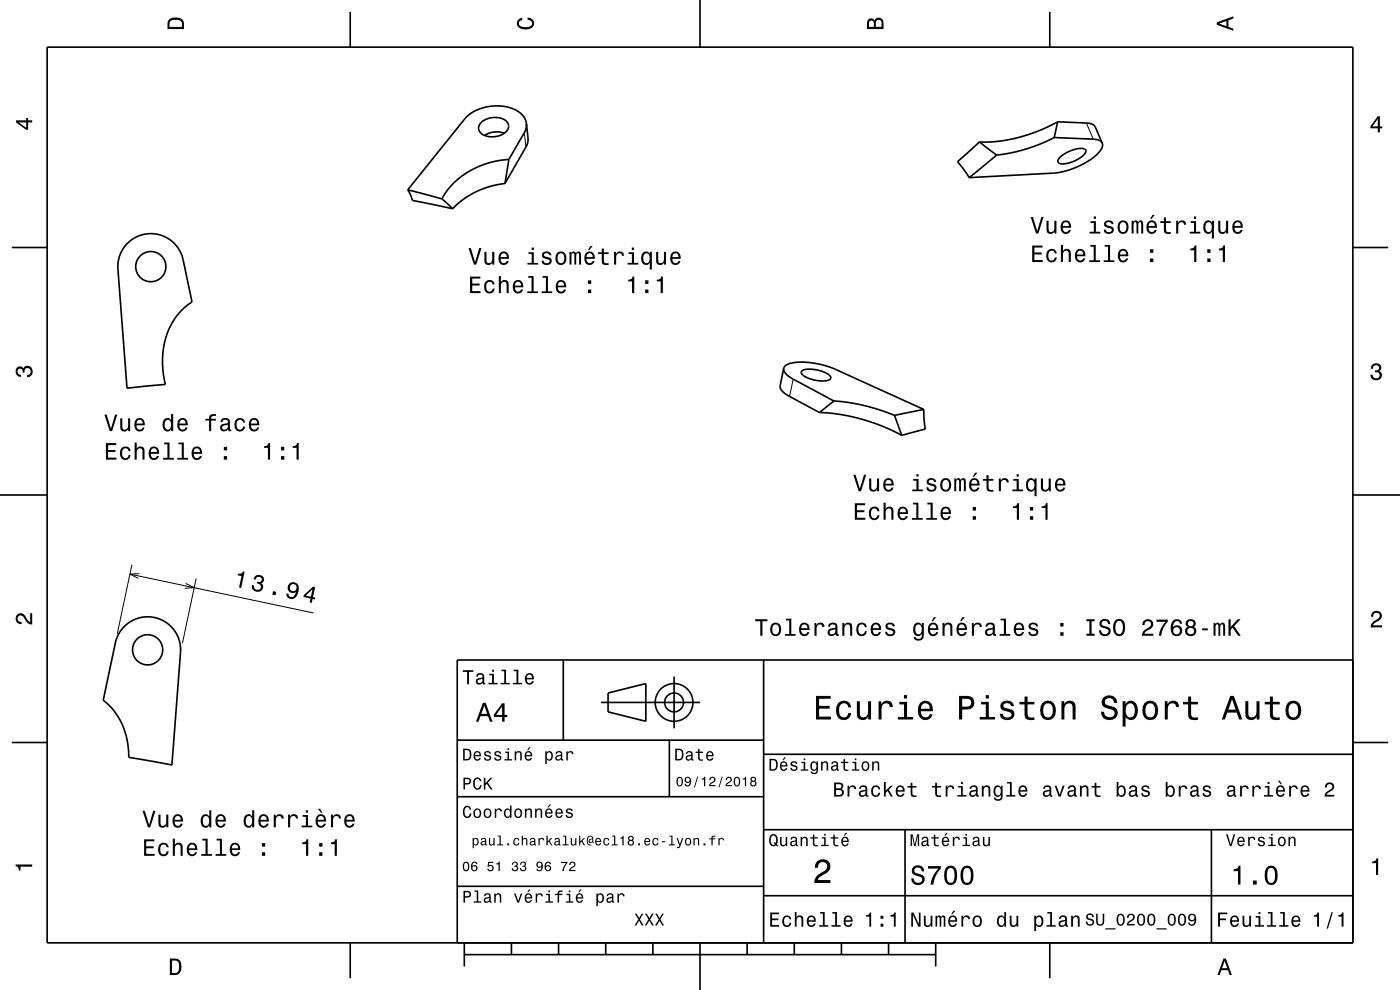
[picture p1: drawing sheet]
<svg xmlns="http://www.w3.org/2000/svg" width="297mm" height="210mm" viewBox="0 0 297 210" stroke-linecap="round" stroke-linejoin="round" font-family="sans-serif">
<path d="M111.2 28.1l.4 3.1M230.5 26.1l1.4 3.4M168.3 80.4l-.8 3.7M28 119.8l-3.1 14.6M27.6 121.8l38.9 8.2M29.6 121.7l-2 .1 1.7 .9M39.4 123.8l1.8 .9-2 .1M41.6 122.7l-2.9 13.7" fill="none" stroke="#000" stroke-width=".21"/>
<g fill="none" stroke="#000" stroke-width=".35">
<path d="M10 10h277v190h-277zM74.3 2.5v7.5M148.5 0v10M222.7 2.5v7.5M102.2 25.9a4.1 4.1 0 0 1 5.5 .1 1.78 1.78 0 0 1-1.2 2.5 3.9 3.9 0 0 1-4.8-.7l-.1-1zM107 28.3a4.6 4.6 0 0 0-4.2 .4M107.1 38.9l-2.9 .6-3.3 1.2-2.5 1.5-2.4 2.1M108 33.8l-.9 5.1M108 33.8l-3 .4-2.9 .9-2.6 1.3-2.6 1.8-1.7 1.8-1.5 2.2 2.3 2.1M111.7 26.2l.3 3.3-.1 1.1-4.8 8.3M111.7 26.2l-.1 .8-.2 .8-3.4 6M111.7 26.2a4.9 4.9 0 0 0-4.6-3.6 9.5 9.5 0 0 0-8.5 2.6l-12.1 15.1"/>
<path d="M207.8 30.1l3.6 2.8M207.8 30.1l-4.7 4.2 2.5 3.4M211.4 32.9l-5.8 4.8M223.6 29.2l8.3 .3a2.06 2.06 0 0 1 1.9 .9M223.6 29.2l-2.8 1.3-3.3 1.2-3.3 .8-2.8 .4M224.4 25.8l6.1 .3a2.08 2.08 0 0 1 1.9 .8l1.4 3.5M224.4 25.8l-.8 3.4M224.4 25.8l-4.4 2.1-4.2 1.3-4.4 .8-3.6 .1M225 33.3a6.1 6.1 0 0 1 5.2-1.6l.1 .2a2 2 0 0 1-1.4 1.7 5.4 5.4 0 0 1-4.3 1l-.2-.5zM233.8 30.4a2.64 2.64 0 0 1-1.3 2.6l-1.8 1.2-1.9 1.1-2.1 .8-2 .5-19.1 1.1M2.5 52.5h7.5M27.1 51.6a7 7 0 0 1 11.7 3.5l1.9 9-1.7 1.3-1.5 1.6-1.3 2.1-.9 2-.6 2.6-.2 2.5 .1 2.6 .5 2.8-8.2 .8-1.9-25.3a7 7 0 0 1 2.1-5.5z"/>
<path d="M86.5 40.3l.7 1.4a.97 .97 0 0 0 1.2 1l7.6 1.6M86.5 40.3l7.2 1.9M287 52.5h7.5M166.3 78.1a2.78 2.78 0 0 0 2 2.3l8.6 4.7M166.3 78.1a2.61 2.61 0 0 1 2.6-1.2l3.5 .1 3.8 .9 19.8 9M166.3 78.1l-.8 3.7a2.78 2.78 0 0 0 2 2.3l6.4 3.4M170.1 78.7a6.3 6.3 0 0 1 6.1 1.1v.4a2.05 2.05 0 0 1-2.1 .6 5.6 5.6 0 0 1-4.1-1.6zM173.9 87.5l4.2 .4 4.7 1 4.5 1.5 4 2M176.9 85.1l-3 2.4M176.9 85.1l3.4 .3 3.3 .7 3.2 .9 3 1.1M189.8 88.1l1.5 4.3M196 86.9l-6.2 1.2"/>
<path d="M196 86.9v2.2l.3 1.9-5 1.4M0 105h10M287 105h10M26.4 132.9a7 7 0 0 1 7.9-1.4 7 7 0 0 1 4 6.9l-1.8 23.9-9.2-1.6-.4-3.9-1-3.1-1.7-2.9-1.1-1.2-1.2-1.1 2.6-12.1a7 7 0 0 1 1.9-3.5zM119.5 140v17M162 140v60M287 140h-190v60M2.5 157.5h7.5M97 157h65M127.5 149h21M129 147l8-2v8l-8-2zM142 157v12"/>
<path d="M143 143.5v11M287 157.5h7.5M97 169h65M162 176h125M162 160h125M192 176v24M257 176v24M97 188h65M162 190h125M74.3 200v7.5M98.5 202.5h100M98.5 200v5"/>
<path d="M108.5 200v2.5M118.5 200v2.5M128.5 200v2.5M138.5 200v2.5M148.5 200v10M158.5 200v2.5M168.5 200v2.5M178.5 200v2.5M188.5 200v2.5M198.5 200v5M222.7 200v7.5"/>
<circle cx="32" cy="56.6" r="3.2"/>
<circle cx="31.3" cy="137.8" r="3.2"/>
<circle cx="143" cy="149" r="2"/>
<circle cx="143" cy="149" r="4"/>
</g>
<g fill="#000">
<path d="M36 4a2.18 2.18 0 0 0-.5 2.2h3.5v-1.2a1.43 1.43 0 0 0-1.7-1.3zM36.3 4.4a2.15 2.15 0 0 1 2.2 .3l.1 1h-2.6v-1z" fill-rule="evenodd"/>
<path d="M109.9 4.2l.9-.4v.4a.7 .7 0 0 0-.7 .5 .7 .7 0 0 0 .3 .8 1.7 1.7 0 0 0 2.5-.5 .9 .9 0 0 0-1-.8v-.5a1.24 1.24 0 0 1 1.4 1.1 1.24 1.24 0 0 1-1 1.4 2.22 2.22 0 0 1-2.5-.7l-.2-.5z" fill-rule="evenodd"/>
<path d="M184.2 4.2l-.3 .7v1.3h3.5v-1.3a.98 .98 0 0 0-.7-1.1 .98 .98 0 0 0-1.2 .6 .84 .84 0 0 0-1.3-.2zM184.5 4.5a.54 .54 0 0 1 .6-.1 .54 .54 0 0 1 .3 .6v.7h-1zM185.9 4.4a.62 .62 0 0 1 .8-.1 .62 .62 0 0 1 .3 .6v.8h-1.2z" fill-rule="evenodd"/>
<path d="M258.1 4.7v.6l3.5 1.2v-.4l-1-.4v-1.4l1-.4v-.4zM258.6 5l1.6-.5v1z" fill-rule="evenodd"/>
<path d="M3.4 25.5v.5l2.1 1.5h.5v-1.5h.8v-.5h-.8v-.5h-.4v.5zM4 26h1.6v1.1z" fill-rule="evenodd"/>
<path d="M292.3 24.7l-1.6 2.1v.4h1.6v.9h.4v-.9h.5v-.4h-.5v-2.1zM292.3 25.2v1.6h-1.1z" fill-rule="evenodd"/>
<path d="M99.4 52.6l1.1 3.5h.5l1.1-3.5h-.4l-.9 3-.9-3zM102.8 53.4v1.8a.89 .89 0 0 0 .6 1 .89 .89 0 0 0 1-.5v.4h.5v-2.7h-.5v1.6a.64 .64 0 0 1-.4 .8 .64 .64 0 0 1-.8-.3v-2.1zM106 53.7a1.54 1.54 0 0 0 .8 2.5 1.05 1.05 0 0 0 1.1-.8h-.4l-.2 .3-.4 .1a.76 .76 0 0 1-.7-.9h1.8a1.16 1.16 0 0 0-.5-1.4 1.16 1.16 0 0 0-1.5 .2zM106.4 53.9a.66 .66 0 0 1 .8-.1 .66 .66 0 0 1 .3 .7h-1.3zM112.1 53.5v.4h.7v1.9h-.9v.3h2.3v-.3h-1v-2.3zM112.8 52.5v.5h.5v-.5zM115.2 53.6a.75 .75 0 0 0-.2 .8 .75 .75 0 0 0 .7 .5l.9 .3a.63 .63 0 0 1-.6 .7 .63 .63 0 0 1-.7-.6h-.4a1.07 1.07 0 0 0 1.2 .9 1.07 1.07 0 0 0 .9-1.2l-.4-.3-1.1-.4a.54 .54 0 0 1 .4-.7 .54 .54 0 0 1 .6 .5h.5a1.03 1.03 0 0 0-.7-.8 1.03 1.03 0 0 0-1.1 .3zM118.1 53.7a1.53 1.53 0 0 0 .9 2.5 1.48 1.48 0 0 0 1.2-1.4 1.48 1.48 0 0 0-1.2-1.5l-.5 .1zM118.5 54a.67 .67 0 0 1 .7-.3 .67 .67 0 0 1 .5 .6 1.11 1.11 0 0 1-.7 1.5 1.17 1.17 0 0 1-.5-1.8zM120.8 53.4v2.7h.4v-1.8l.2-.6h.3l.1 .3v2.1h.4l.1-2 .3-.4 .2 .1 .1 .4v1.9h.4v-1.8a.69 .69 0 0 0-.6-1l-.5 .4-.2-.3-.3-.1-.5 .4v-.3zM125.2 52.2l-.5 .9h.3l.7-.9zM124.3 53.7a1.54 1.54 0 0 0 .8 2.5 1.06 1.06 0 0 0 1-.8h-.4l-.2 .3-.4 .1a.76 .76 0 0 1-.7-.9h1.8a1.17 1.17 0 0 0-.5-1.4 1.17 1.17 0 0 0-1.4 .2zM124.6 53.9a.66 .66 0 0 1 .8-.1 .66 .66 0 0 1 .3 .7h-1.3zM127.7 52.7v.8h-.8v.4h.8v1.8a1.05 1.05 0 0 0 1.4 .5v-.4a.68 .68 0 0 1-1-.3v-1.6h1v-.4h-1v-.8zM130.3 53.4v2.7h.4v-1.5a.66 .66 0 0 1 .4-.8 .66 .66 0 0 1 .8 .2v.3h.5a.89 .89 0 0 0-.7-1 .89 .89 0 0 0-1 .6v-.5zM133.4 53.5v.4h.6v1.9h-.9v.3h2.3v-.3h-.9v-2.3zM134 52.5v.5h.5v-.5zM136.3 53.7a1.57 1.57 0 0 0 .8 2.5l.4-.1 .3-.4v1.5h.5v-3.8h-.5v.4l-.1-.2a.87 .87 0 0 0-1.4 .1zM136.6 54a.62 .62 0 0 1 .7-.3 .62 .62 0 0 1 .5 .6 1.11 1.11 0 0 1-.7 1.5 1.19 1.19 0 0 1-.5-1.8zM139.2 53.4v1.8a.89 .89 0 0 0 .6 1 .89 .89 0 0 0 1.1-.5v.4h.4v-2.7h-.4v1.6a.64 .64 0 0 1-.4 .8 .64 .64 0 0 1-.8-.3l-.1-2.1zM142.5 53.7a1.54 1.54 0 0 0 .8 2.5 1.06 1.06 0 0 0 1.1-.8h-.5l-.2 .3-.4 .1a.76 .76 0 0 1-.7-.9h1.8a1.16 1.16 0 0 0-.5-1.4 1.16 1.16 0 0 0-1.4 .2zM142.8 53.9a.66 .66 0 0 1 .8-.1 .66 .66 0 0 1 .3 .7h-1.3z" fill-rule="evenodd"/>
<path d="M219 52.1v3.5h2.2v-.4h-1.8v-1.2h1.6v-.4h-1.6v-1.1h1.8v-.4zM222.3 53.2a1.52 1.52 0 0 0 .8 2.5 1.05 1.05 0 0 0 1.1-1.1h-.4a.67 .67 0 0 1-.7 .7 .67 .67 0 0 1-.7-.6 1.11 1.11 0 0 1 .7-1.5 .6 .6 0 0 1 .6 .6h.5a1.09 1.09 0 0 0-.8-1 1.09 1.09 0 0 0-1.1 .4zM225.1 52v3.6h.4v-1.6a.63 .63 0 0 1 .4-.8 .63 .63 0 0 1 .8 .4v2h.5v-1.8a.88 .88 0 0 0-.6-1 .88 .88 0 0 0-1.1 .5v-1.3zM228.3 53.2a1.54 1.54 0 0 0 .8 2.5 1.06 1.06 0 0 0 1.1-.9h-.4l-.2 .4-.4 .1a.76 .76 0 0 1-.7-.9h1.8a1.17 1.17 0 0 0-.5-1.4 1.17 1.17 0 0 0-1.5 .2zM228.7 53.4a.66 .66 0 0 1 .8-.2 .66 .66 0 0 1 .3 .8h-1.3zM231.3 52v.3h.7v2.9h-.9v.4h2.3v-.4h-.9v-3.2zM234.4 52v.3h.7v2.9h-1v.4h2.3v-.4h-.9v-3.2zM237.4 53.2a1.54 1.54 0 0 0 .8 2.5 1.06 1.06 0 0 0 1.1-.9h-.4l-.2 .4-.4 .1a.76 .76 0 0 1-.7-.9h1.8a1.17 1.17 0 0 0-.5-1.4 1.17 1.17 0 0 0-1.5 .2zM237.8 53.4a.66 .66 0 0 1 .8-.2 .66 .66 0 0 1 .3 .8h-1.3zM244 54.8v.8h.7v-.8zM244 52.9v.7h.7v-.7z" fill-rule="evenodd"/>
<path d="M218.7 46l1.1 3.5h.5l1.1-3.5h-.5l-.9 3-.9-3zM222 46.8v1.8a.89 .89 0 0 0 .6 1 .89 .89 0 0 0 1.1-.5v.4h.4v-2.7h-.4v1.6a.65 .65 0 0 1-.4 .8 .65 .65 0 0 1-.8-.3v-2.1zM225.3 47.1a1.54 1.54 0 0 0 .8 2.5 1.06 1.06 0 0 0 1.1-.8h-.5l-.2 .3-.4 .1a.76 .76 0 0 1-.7-.9h1.8a1.16 1.16 0 0 0-.5-1.4 1.16 1.16 0 0 0-1.4 .2zM225.6 47.3a.66 .66 0 0 1 .8-.1 .66 .66 0 0 1 .4 .7h-1.4zM231.4 46.9v.4h.6v1.9h-.9v.3h2.3v-.3h-.9v-2.3zM232 45.9v.5h.5v-.5zM234.5 47a.76 .76 0 0 0-.3 .8 .76 .76 0 0 0 .8 .5l.8 .3a.63 .63 0 0 1-.6 .7 .63 .63 0 0 1-.6-.6h-.5a1.07 1.07 0 0 0 1.2 .9 1.07 1.07 0 0 0 1-1.2l-.5-.3-1.1-.4a.54 .54 0 0 1 .5-.6 .54 .54 0 0 1 .6 .5h.4a1.03 1.03 0 0 0-.7-.9 1.03 1.03 0 0 0-1 .3zM237.4 47.1a1.53 1.53 0 0 0 .8 2.5 1.48 1.48 0 0 0 1.2-1.4 1.48 1.48 0 0 0-1.2-1.5l-.4 .1zM237.7 47.4a.67 .67 0 0 1 .7-.3 .67 .67 0 0 1 .5 .6 1.11 1.11 0 0 1-.7 1.5 1.17 1.17 0 0 1-.5-1.8zM240.1 46.8v2.7h.4v-2l.2-.4h.3l.1 .3v2.1h.4v-2l.4-.4 .2 .1v.4v1.9h.4v-1.8a.69 .69 0 0 0-.5-1l-.6 .4-.1-.3-.4-.1-.4 .4v-.3zM244.5 45.6l-.5 .9h.3l.7-.9zM243.5 47.1a1.54 1.54 0 0 0 .8 2.5 1.06 1.06 0 0 0 1.1-.8h-.4l-.3 .3-.3 .1a.76 .76 0 0 1-.7-.9h1.7a1.16 1.16 0 0 0-.4-1.4 1.16 1.16 0 0 0-1.5 .2zM243.9 47.3a.66 .66 0 0 1 .8-.1 .66 .66 0 0 1 .3 .7h-1.3zM246.9 46.1v.8h-.8v.4h.8v1.8a1.05 1.05 0 0 0 1.5 .5v-.4a.68 .68 0 0 1-1-.3v-1.6h1v-.4h-1v-.8zM249.5 46.8v2.7h.5v-1.5a.66 .66 0 0 1 .3-.8 .66 .66 0 0 1 .8 .2l.1 .3h.4a.89 .89 0 0 0-.7-.9 .89 .89 0 0 0-1 .5v-.5zM252.6 46.9v.4h.7v1.9h-.9v.3h2.3v-.3h-1v-2.3zM253.3 45.9v.5h.5v-.5zM255.5 47.1a1.57 1.57 0 0 0 .8 2.5l.4-.1 .4-.4v1.5h.4v-3.8h-.4v.4l-.2-.2a.87 .87 0 0 0-1.4 .1zM255.9 47.4a.62 .62 0 0 1 .7-.2 .62 .62 0 0 1 .4 .5 1.12 1.12 0 0 1-.6 1.5 1.19 1.19 0 0 1-.5-1.8zM258.4 46.8v1.8a.89 .89 0 0 0 .7 1 .89 .89 0 0 0 1-.5v.4h.4v-2.7h-.4v1.6a.65 .65 0 0 1-.4 .8 .65 .65 0 0 1-.8-.3v-2.1zM261.7 47.1a1.54 1.54 0 0 0 .8 2.5 1.06 1.06 0 0 0 1.1-.8h-.4l-.3 .3-.3 .1a.76 .76 0 0 1-.7-.9h1.8a1.16 1.16 0 0 0-.5-1.4 1.16 1.16 0 0 0-1.5 .2zM262.1 47.3a.66 .66 0 0 1 .8-.1 .66 .66 0 0 1 .3 .7h-1.3z" fill-rule="evenodd"/>
<path d="M252.5 52.7v.4h.8v2.5h.5v-3.5h-.3a.77 .77 0 0 1-1 .6zM256.1 54.8v.8h.7v-.8zM256.1 52.9v.7h.7v-.7zM258.6 52.7v.4h.8v2.5h.5v-3.5h-.4a.78 .78 0 0 1-.9 .6z" fill-rule="evenodd"/>
<path d="M99.7 58.7v3.5h2.2v-.4h-1.7v-1.2h1.6v-.5h-1.6v-1h1.7v-.4zM103 59.8a1.52 1.52 0 0 0 .8 2.5 1.05 1.05 0 0 0 1.1-1.1h-.4a.67 .67 0 0 1-.6 .7 .67 .67 0 0 1-.7-.6 1.12 1.12 0 0 1 .7-1.5 .6 .6 0 0 1 .6 .6h.4a1.09 1.09 0 0 0-.7-1 1.09 1.09 0 0 0-1.2 .4zM105.8 58.6v3.6h.5v-1.6a.63 .63 0 0 1 .3-.8 .63 .63 0 0 1 .8 .4l.1 2h.4v-1.8a.88 .88 0 0 0-.6-1 .88 .88 0 0 0-1 .5v-1.3zM109.1 59.8a1.54 1.54 0 0 0 .8 2.5 1.06 1.06 0 0 0 1.1-.9h-.5l-.2 .4-.4 .1a.75 .75 0 0 1-.7-.9h1.8a1.17 1.17 0 0 0-.5-1.4 1.17 1.17 0 0 0-1.4 .2zM109.4 60a.66 .66 0 0 1 .8-.2 .66 .66 0 0 1 .4 .8h-1.4zM112.1 58.6v.3h.7v2.9h-.9v.4h2.2v-.4h-.9v-3.2zM115.1 58.6v.3h.7v2.9h-.9v.4h2.3v-.4h-1v-3.2zM118.2 59.8a1.54 1.54 0 0 0 .8 2.5 1.06 1.06 0 0 0 1.1-.9h-.5l-.2 .4-.4 .1a.76 .76 0 0 1-.7-.9h1.8a1.17 1.17 0 0 0-.5-1.4 1.17 1.17 0 0 0-1.4 .2zM118.5 60a.66 .66 0 0 1 .8-.2 .66 .66 0 0 1 .4 .8h-1.4zM124.7 61.4v.8h.7v-.8zM124.7 59.5v.7h.7v-.7z" fill-rule="evenodd"/>
<path d="M133.3 59.3v.4h.8v2.5h.4v-3.5h-.3a.77 .77 0 0 1-.9 .6zM136.9 61.4v.8h.7v-.8zM136.9 59.5v.7h.7v-.7zM139.3 59.3v.4h.9v2.5h.4v-3.5h-.3a.77 .77 0 0 1-1 .6z" fill-rule="evenodd"/>
<path d="M291.1 77.4a1.08 1.08 0 0 1 1.4-.2 1.08 1.08 0 0 1 .4 1.2l-.3 .3a1.06 1.06 0 0 1 .5 1.3 1.06 1.06 0 0 1-1.2 .7 1.1 1.1 0 0 1-1.2-1.2h.5a.71 .71 0 0 0 1 .8 .71 .71 0 0 0 .1-1.3h-.6v-.4a.61 .61 0 0 0 .8-.3 .61 .61 0 0 0-.2-.8 .61 .61 0 0 0-.9 .2l-.1 .5h-.5z" fill-rule="evenodd"/>
<path d="M3.6 78a.86 .86 0 0 1 1.4 .2 1.06 1.06 0 0 1 1.2-.6 1.06 1.06 0 0 1 .7 1.2 1.1 1.1 0 0 1-1.2 1.2v-.4a.71 .71 0 0 0 .8-1 .71 .71 0 0 0-1.3-.1v.6h-.4a.61 .61 0 0 0-.3-.8 .61 .61 0 0 0-.8 .2 .61 .61 0 0 0 .2 .8l.6 .2v.4a1.15 1.15 0 0 1-1.2-.6 1.15 1.15 0 0 1 .3-1.3z" fill-rule="evenodd"/>
<path d="M22.5 94v3.5h2.2v-.4h-1.8v-1.2h1.6v-.4h-1.6v-1.1h1.8v-.4zM25.8 95.1a1.53 1.53 0 0 0 .8 2.5 1.06 1.06 0 0 0 1.1-1.1h-.4a.67 .67 0 0 1-.7 .7 .67 .67 0 0 1-.7-.6 1.11 1.11 0 0 1 .7-1.5 .6 .6 0 0 1 .7 .6h.4a1.09 1.09 0 0 0-.8-1 1.09 1.09 0 0 0-1.1 .4zM28.6 93.9v3.6h.4v-1.6a.63 .63 0 0 1 .5-.8 .63 .63 0 0 1 .7 .7v1.7h.5v-1.8a.88 .88 0 0 0-.6-1 .88 .88 0 0 0-1.1 .5v-1.3zM31.8 95.1a1.54 1.54 0 0 0 .8 2.5 1.05 1.05 0 0 0 1.1-.9h-.4l-.2 .4-.4 .1a.76 .76 0 0 1-.7-.9h1.8a1.16 1.16 0 0 0-.5-1.4 1.16 1.16 0 0 0-1.5 .2zM32.2 95.3a.66 .66 0 0 1 .8-.1 .66 .66 0 0 1 .3 .7h-1.3zM34.8 93.9v.3h.7v2.9h-.9v.4h2.3v-.4h-.9v-3.2zM37.9 93.9v.3h.7v2.9h-1v.4h2.3v-.4h-.9v-3.2zM40.9 95.1a1.54 1.54 0 0 0 .8 2.5 1.06 1.06 0 0 0 1.1-.9h-.4l-.2 .4-.4 .1a.76 .76 0 0 1-.7-.9h1.8a1.16 1.16 0 0 0-.5-1.4 1.16 1.16 0 0 0-1.5 .2zM41.3 95.3a.66 .66 0 0 1 .8-.1 .66 .66 0 0 1 .3 .7h-1.3zM47.5 96.7v.8h.7v-.8zM47.5 94.8v.7h.7v-.7z" fill-rule="evenodd"/>
<path d="M22.2 87.9l1.1 3.6h.5l1.1-3.6h-.5l-.9 3-.9-3zM25.5 88.7v1.8a.89 .89 0 0 0 .6 1 .89 .89 0 0 0 1.1-.5v.5h.4v-2.8h-.4v1.6a.65 .65 0 0 1-.4 .8 .65 .65 0 0 1-.8-.3v-2.1zM28.8 89a1.54 1.54 0 0 0 .8 2.5 1.07 1.07 0 0 0 1.1-.8h-.5l-.2 .3-.4 .1a.76 .76 0 0 1-.7-.9h1.8a1.17 1.17 0 0 0-.5-1.3 1.17 1.17 0 0 0-1.4 .1zM29.1 89.2a.66 .66 0 0 1 .8-.1 .66 .66 0 0 1 .4 .7h-1.4zM34.8 89a1.58 1.58 0 0 0 .7 2.5l.5-.1 .3-.4v.5h.4v-3.7h-.4v1.4a.9 .9 0 0 0-1.5-.2zM35.1 89.3a.62 .62 0 0 1 .7-.2 .62 .62 0 0 1 .4 .5 1.12 1.12 0 0 1-.6 1.5 1.19 1.19 0 0 1-.5-1.8zM37.9 89a1.54 1.54 0 0 0 .8 2.5 1.07 1.07 0 0 0 1.1-.8h-.5l-.2 .3-.3 .1a.76 .76 0 0 1-.7-.9h1.7a1.16 1.16 0 0 0-.5-1.3 1.16 1.16 0 0 0-1.4 .1zM38.3 89.2a.66 .66 0 0 1 .7-.1 .66 .66 0 0 1 .4 .7h-1.3zM43.5 88.8v.4h.9v2.3h.4v-2.3h1v-.4h-1v-.3l.3-.3h.7v-.3a1.04 1.04 0 0 0-1.4 .7v.2zM47.1 88.9l-.3 .6h.4a.55 .55 0 0 1 .7-.5 .55 .55 0 0 1 .3 .8h-.2a1 1 0 0 0-1 .2 1 1 0 0 0-.3 1.1 .93 .93 0 0 0 1.7 0l.1 .3 .6 .1v-.4h-.3v-1.6a1.02 1.02 0 0 0-1.7-.6zM47.2 90.4l1.1-.3a.77 .77 0 0 1-.2 .8 .77 .77 0 0 1-.9 .1zM50 89a1.53 1.53 0 0 0 .9 2.5 1.06 1.06 0 0 0 1.1-1h-.4a.67 .67 0 0 1-.7 .7 .67 .67 0 0 1-.7-.6 1.11 1.11 0 0 1 .7-1.6 .6 .6 0 0 1 .6 .6h.5a1.09 1.09 0 0 0-.8-.9 1.09 1.09 0 0 0-1.2 .3zM53.1 89a1.54 1.54 0 0 0 .8 2.5 1.07 1.07 0 0 0 1.1-.8h-.5l-.2 .3-.4 .1a.76 .76 0 0 1-.7-.9h1.8a1.17 1.17 0 0 0-.5-1.3 1.17 1.17 0 0 0-1.4 .1zM53.4 89.2a.66 .66 0 0 1 .8-.1 .66 .66 0 0 1 .4 .7h-1.4z" fill-rule="evenodd"/>
<path d="M56 94.6v.4h.8v2.5h.5v-3.5h-.3a.77 .77 0 0 1-1 .6zM59.6 96.7v.8h.7v-.8zM59.6 94.8v.7h.7v-.7zM62.1 94.6v.4h.8v2.5h.5v-3.5h-.4a.77 .77 0 0 1-.9 .6z" fill-rule="evenodd"/>
<path d="M181.3 106.8v3.5h2.3v-.5h-1.8v-1.2h1.6v-.4h-1.6v-1h1.7v-.4zM184.6 107.8a1.53 1.53 0 0 0 .9 2.6 1.07 1.07 0 0 0 1.1-1.1h-.5a.67 .67 0 0 1-.6 .7 .67 .67 0 0 1-.7-.6 1.11 1.11 0 0 1 .7-1.6 .59 .59 0 0 1 .6 .6h.5a1.09 1.09 0 0 0-.8-.9 1.09 1.09 0 0 0-1.2 .3zM187.4 106.6v3.7h.5v-1.6a.63 .63 0 0 1 .5-.9 .63 .63 0 0 1 .7 .8v1.7h.4v-1.8a.88 .88 0 0 0-.6-1 .88 .88 0 0 0-1 .4v-1.3zM190.7 107.8a1.54 1.54 0 0 0 .8 2.6 1.07 1.07 0 0 0 1.1-.9h-.4l-.3 .3-.3 .2a.76 .76 0 0 1-.7-1h1.7a1.16 1.16 0 0 0-.5-1.3 1.16 1.16 0 0 0-1.4 .1zM191.1 108.1a.66 .66 0 0 1 .7-.2 .66 .66 0 0 1 .4 .8h-1.3zM193.7 106.6v.4h.7v2.9h-.9v.4h2.2v-.4h-.9v-3.3zM196.7 106.6v.4h.7v2.9h-.9v.4h2.3v-.4h-.9v-3.3zM199.8 107.8a1.54 1.54 0 0 0 .8 2.6 1.06 1.06 0 0 0 1.1-.9h-.4l-.3 .3-.3 .2a.76 .76 0 0 1-.7-1h1.7a1.16 1.16 0 0 0-.4-1.3 1.16 1.16 0 0 0-1.5 .1zM200.2 108.1a.66 .66 0 0 1 .8-.2 .66 .66 0 0 1 .3 .8h-1.3zM206.3 109.5v.8h.7v-.8zM206.3 107.5v.8h.7v-.8z" fill-rule="evenodd"/>
<path d="M181 100.7l1.2 3.5h.5l1.1-3.5h-.5l-.9 3-.9-3zM184.4 101.5v1.8a.89 .89 0 0 0 .6 1 .89 .89 0 0 0 1.1-.5v.4h.4v-2.7h-.5v1.6a.65 .65 0 0 1-.3 .7 .65 .65 0 0 1-.9-.3v-2zM187.7 101.8a1.55 1.55 0 0 0 .8 2.5 1.07 1.07 0 0 0 1.1-.9h-.5l-.2 .4-.4 .1a.76 .76 0 0 1-.7-.9h1.8a1.17 1.17 0 0 0-.5-1.4 1.17 1.17 0 0 0-1.4 .2zM188 102a.66 .66 0 0 1 .8-.1 .66 .66 0 0 1 .3 .7h-1.3zM193.7 101.6v.4h.7v1.8h-.9v.4h2.3v-.4h-.9v-2.2zM194.4 100.6v.5h.5v-.5zM196.8 101.6a.75 .75 0 0 0-.2 .9 .75 .75 0 0 0 .7 .5l.9 .3a.63 .63 0 0 1-.6 .7 .63 .63 0 0 1-.7-.6h-.4a1.07 1.07 0 0 0 1.2 .9 1.07 1.07 0 0 0 .9-1.2l-.4-.4-1.1-.3a.54 .54 0 0 1 .4-.7 .54 .54 0 0 1 .7 .5h.4a1.03 1.03 0 0 0-.7-.8 1.03 1.03 0 0 0-1.1 .2zM199.8 101.8a1.53 1.53 0 0 0 .8 2.5 1.48 1.48 0 0 0 1.2-1.4 1.48 1.48 0 0 0-1.2-1.5l-.5 .1zM200.1 102.1a.67 .67 0 0 1 .7-.3 .67 .67 0 0 1 .5 .6 1.11 1.11 0 0 1-.7 1.5 1.17 1.17 0 0 1-.5-1.8zM202.4 101.5v2.7h.4l.1-2.1 .2-.3h.2l.2 .3v2.1h.4v-2.1l.3-.3 .2 .1 .1 .4v1.9h.4v-1.9a.69 .69 0 0 0-.5-.9l-.6 .4-.2-.3-.3-.1-.5 .4v-.3zM206.9 100.3l-.6 .8h.3l.7-.8zM205.9 101.8a1.54 1.54 0 0 0 .8 2.5 1.07 1.07 0 0 0 1.1-.9h-.5l-.2 .4-.4 .1a.76 .76 0 0 1-.7-.9h1.8a1.16 1.16 0 0 0-.5-1.4 1.16 1.16 0 0 0-1.4 .2zM206.2 102a.66 .66 0 0 1 .8-.1 .66 .66 0 0 1 .4 .7h-1.4zM209.3 100.8v.8h-.8v.4h.8v1.8a1.05 1.05 0 0 0 1.4 .5v-.4a.68 .68 0 0 1-1-.4v-1.5h1v-.4h-1v-.8zM211.9 101.5v2.7h.4v-1.5a.66 .66 0 0 1 .4-.8 .66 .66 0 0 1 .8 .2l.1 .2h.4a.89 .89 0 0 0-.7-.9 .89 .89 0 0 0-1 .5v-.4zM215 101.6v.4h.7v1.8h-.9v.4h2.2v-.4h-.9v-2.2zM215.7 100.6v.5h.4v-.5zM217.9 101.8a1.58 1.58 0 0 0 .8 2.5l.4-.1 .4-.4v1.5h.4v-3.8h-.4v.4l-.2-.2a.88 .88 0 0 0-1.4 .1zM218.3 102.1a.62 .62 0 0 1 .7-.3 .62 .62 0 0 1 .4 .6 1.12 1.12 0 0 1-.6 1.5 1.19 1.19 0 0 1-.5-1.8zM220.8 101.5v1.8a.89 .89 0 0 0 .6 1 .89 .89 0 0 0 1.1-.5v.4h.4v-2.7h-.4v1.6a.65 .65 0 0 1-.4 .7 .65 .65 0 0 1-.8-.3v-2zM224.1 101.8a1.54 1.54 0 0 0 .8 2.5 1.07 1.07 0 0 0 1.1-.9h-.5l-.2 .4-.3 .1a.76 .76 0 0 1-.7-.9h1.7a1.16 1.16 0 0 0-.5-1.4 1.16 1.16 0 0 0-1.4 .2zM224.4 102a.66 .66 0 0 1 .8-.1 .66 .66 0 0 1 .4 .7h-1.3z" fill-rule="evenodd"/>
<path d="M214.9 107.4v.4h.8v2.5h.5v-3.6h-.4a.77 .77 0 0 1-.9 .7zM218.5 109.5v.8h.7v-.8zM218.5 107.5v.8h.7v-.8zM221 107.4v.4h.8v2.5h.4v-3.6h-.3a.77 .77 0 0 1-.9 .7z" fill-rule="evenodd"/>
<path d="M3.6 130.4a1.22 1.22 0 0 1 2 .7l.4 .6 .4 .3v-1.9h.4v2.4a1.8 1.8 0 0 1-1.7-1.4 .71 .71 0 0 0-.9-.5 .71 .71 0 0 0-.5 .8 .71 .71 0 0 0 .9 .5v.5a1.18 1.18 0 0 1-1.2-.7 1.18 1.18 0 0 1 .2-1.3z" fill-rule="evenodd"/>
<path d="M50.5 121.7l-.1 .3 .8 .2-.5 2.4 .5 .1 .7-3.4-.3-.1a.77 .77 0 0 1-1.1 .5zM54.3 122.1l-.5 .8 .4 .1a.62 .62 0 0 1 .5-.7 .62 .62 0 0 1 .7 .4 .62 .62 0 0 1-.3 .8l-.5-.1-.1 .4a.72 .72 0 0 1 .8 .6 .72 .72 0 0 1-.6 .8 .72 .72 0 0 1-.8-.7v-.3l-.5-.1a1.18 1.18 0 0 0 1.3 1.5 1.18 1.18 0 0 0 .9-1.7l-.2-.2a.9 .9 0 0 0 .6-1 .9 .9 0 0 0-.9-.7zM57.9 125.4l-.1 .7 .7 .2 .1-.8zM61.2 124a1.13 1.13 0 0 0 .1 1.5 1.13 1.13 0 0 0 1.5 .1 1.03 1.03 0 0 1-1.1 1.1 .55 .55 0 0 1-.5-.7l-.4-.1a1.18 1.18 0 0 0 1 1.2 1.18 1.18 0 0 0 1.3-.9 1.76 1.76 0 0 0-.7-2.7h-.5zM61.5 124.7a.75 .75 0 0 1 1.5 0 .75 .75 0 0 1-1.5 0zM64.5 126.2l-.1 .4 1.5 .4-.2 .8 .4 .1 .2-.9 .5 .2 .1-.4-.5-.1 .4-2.2h-.4zM64.9 126.3l1.4-1.3-.3 1.6z" fill-rule="evenodd"/>
<path d="M160.2 131.4v.4h1.1v3.1h.4v-3.1h1.1v-.4zM163.7 132.4a1.53 1.53 0 0 0 .9 2.6 1.48 1.48 0 0 0 1.1-1.5 1.48 1.48 0 0 0-1.1-1.4l-.5 .1zM164 132.7a.67 .67 0 0 1 .7-.2 .67 .67 0 0 1 .5 .5 1.11 1.11 0 0 1-.6 1.6 1.17 1.17 0 0 1-.6-1.9zM166.7 131.2v.4h.7v2.9h-.9v.4h2.3v-.4h-.9v-3.3zM169.8 132.4a1.55 1.55 0 0 0 .8 2.6 1.07 1.07 0 0 0 1.1-.9h-.4l-.3 .3-.3 .2a.76 .76 0 0 1-.7-1h1.7a1.17 1.17 0 0 0-.4-1.3 1.17 1.17 0 0 0-1.5 .1zM170.2 132.7a.66 .66 0 0 1 .8-.2 .66 .66 0 0 1 .3 .8h-1.3zM172.8 132.2v2.7h.4v-1.6a.66 .66 0 0 1 .4-.8 .66 .66 0 0 1 .8 .3l.1 .2h.4a.89 .89 0 0 0-.7-.9 .89 .89 0 0 0-1 .5v-.4zM175.9 132.3l-.2 .6h.4a.55 .55 0 0 1 .7-.5 .55 .55 0 0 1 .3 .8h-.2a1 1 0 0 0-1 .2 1 1 0 0 0-.3 1.1 .93 .93 0 0 0 1.7 0l.1 .3 .5 .1v-.4h-.2v-1.6a1.02 1.02 0 0 0-.7-.8 1.02 1.02 0 0 0-1.1 .2zM176.1 133.8l1.1-.3a.77 .77 0 0 1-.2 .9 .77 .77 0 0 1-.9 0l-.1-.3zM178.7 132.2v2.7h.4v-1.6a.63 .63 0 0 1 .6-.9 .63 .63 0 0 1 .7 .8v1.7h.4v-1.8a.89 .89 0 0 0-.6-1 .89 .89 0 0 0-1.1 .5v-.4zM182 132.4a1.53 1.53 0 0 0 .8 2.6 1.07 1.07 0 0 0 1.1-1.1h-.4a.67 .67 0 0 1-.7 .7 .67 .67 0 0 1-.7-.6 1.11 1.11 0 0 1 .7-1.6 .59 .59 0 0 1 .7 .6h.4a1.09 1.09 0 0 0-.8-.9 1.09 1.09 0 0 0-1.1 .3zM185 132.4a1.55 1.55 0 0 0 .8 2.6 1.07 1.07 0 0 0 1.1-.9h-.5l-.2 .3-.4 .2a.76 .76 0 0 1-.6-1h1.7a1.17 1.17 0 0 0-.5-1.3 1.17 1.17 0 0 0-1.4 .1zM185.3 132.7a.66 .66 0 0 1 .8-.2 .66 .66 0 0 1 .4 .8h-1.3zM188.1 132.3a.75 .75 0 0 0-.2 .8 .75 .75 0 0 0 .7 .5l.9 .4a.63 .63 0 0 1-.6 .6 .63 .63 0 0 1-.7-.6h-.4a1.07 1.07 0 0 0 1.2 .9 1.07 1.07 0 0 0 .9-1.2l-.4-.3-1.1-.3a.53 .53 0 0 1 .4-.7 .53 .53 0 0 1 .6 .5h.5a1.03 1.03 0 0 0-.7-.9 1.03 1.03 0 0 0-1.1 .3zM194 132.4a1.58 1.58 0 0 0 .8 2.6l.4-.2 .4-.4a.73 .73 0 0 1-.4 1 .73 .73 0 0 1-.9-.3h-.5a1.1 1.1 0 0 0 1.3 .8 1.1 1.1 0 0 0 .9-1.2v-2.5h-.4v.4l-.4-.4a.9 .9 0 0 0-1.2 .2zM194.3 132.7a.63 .63 0 0 1 .7-.2 .63 .63 0 0 1 .5 .6 1.11 1.11 0 0 1-.7 1.5 1.19 1.19 0 0 1-.5-1.9zM198.1 130.9l-.5 .9h.3l.7-.9zM197.1 132.4a1.54 1.54 0 0 0 .8 2.6 1.06 1.06 0 0 0 1.1-.9h-.4l-.2 .3-.4 .2a.76 .76 0 0 1-.7-1h1.8a1.16 1.16 0 0 0-.5-1.3 1.16 1.16 0 0 0-1.5 .1zM197.5 132.7a.66 .66 0 0 1 .8-.2 .66 .66 0 0 1 .3 .8h-1.3zM199.9 132.2v2.7h.5v-1.6a.63 .63 0 0 1 .5-.9 .63 .63 0 0 1 .7 .8v1.7h.4v-1.8a.89 .89 0 0 0-.6-1 .89 .89 0 0 0-1 .5v-.4zM204.2 130.9l-.5 .9h.3l.7-.9zM203.2 132.4a1.54 1.54 0 0 0 .8 2.6 1.07 1.07 0 0 0 1.1-.9h-.4l-.3 .3-.3 .2a.76 .76 0 0 1-.7-1h1.7a1.16 1.16 0 0 0-.4-1.3 1.16 1.16 0 0 0-1.5 .1zM203.6 132.7a.66 .66 0 0 1 .8-.2 .66 .66 0 0 1 .3 .8h-1.3zM206.2 132.2v2.7h.4v-1.6a.66 .66 0 0 1 .4-.8 .66 .66 0 0 1 .8 .3v.2h.5a.89 .89 0 0 0-.7-.9 .89 .89 0 0 0-1 .5v-.4zM209.3 132.3l-.2 .6h.4a.55 .55 0 0 1 .6-.5 .55 .55 0 0 1 .4 .8h-.2a1 1 0 0 0-1 .2 1 1 0 0 0-.3 1.1 .93 .93 0 0 0 1.7 0l.1 .3 .5 .1v-.4h-.2v-1.6a1.02 1.02 0 0 0-.7-.8 1.02 1.02 0 0 0-1.1 .2zM209.5 133.8l1.1-.3a.77 .77 0 0 1-.2 .9 .77 .77 0 0 1-.9 0zM212.3 131.2v.4h.7v2.9h-.9v.4h2.2v-.4h-.9v-3.3zM215.4 132.4a1.55 1.55 0 0 0 .8 2.6 1.07 1.07 0 0 0 1-.9h-.4l-.2 .3-.4 .2a.76 .76 0 0 1-.7-1h1.8a1.17 1.17 0 0 0-.5-1.3 1.17 1.17 0 0 0-1.4 .1zM215.7 132.7a.66 .66 0 0 1 .8-.2 .66 .66 0 0 1 .3 .8h-1.3zM218.4 132.3a.75 .75 0 0 0-.2 .8 .75 .75 0 0 0 .7 .5l.9 .4a.63 .63 0 0 1-.6 .6 .63 .63 0 0 1-.6-.6h-.5a1.07 1.07 0 0 0 1.2 .9 1.07 1.07 0 0 0 .9-1.2l-.4-.3-1.1-.3a.54 .54 0 0 1 .5-.7 .54 .54 0 0 1 .6 .5h.4a1.03 1.03 0 0 0-.7-.9 1.03 1.03 0 0 0-1.1 .3zM224.9 134.1v.8h.7v-.8zM224.9 132.2v.7h.7v-.7zM230.5 131.4v.4h.6v2.6h-.6v.5h1.7v-.5h-.6v-2.6h.6v-.4zM233.5 131.6a.97 .97 0 0 0-.2 1 .97 .97 0 0 0 .9 .6 .77 .77 0 0 1 .9 1 .83 .83 0 0 1-.9 .3 .83 .83 0 0 1-.6-.8h-.5a1.21 1.21 0 0 0 1.5 1.3 1.21 1.21 0 0 0 .8-1.8l-.9-.3a.71 .71 0 0 1-.8-.7 .7 .7 0 0 1 .8-.5 .7 .7 0 0 1 .6 .7h.4a1.17 1.17 0 0 0-.7-1.1 1.17 1.17 0 0 0-1.3 .3zM236.5 131.7a2.52 2.52 0 0 0 .4 3.1 1.21 1.21 0 0 0 1.7-.9 1.93 1.93 0 0 0-.9-2.6l-.8 .1zM237.1 131.8l.3-.1a1.7 1.7 0 0 1 .3 2.7l-.3 .1a1.13 1.13 0 0 1-.8-1.4l.1-.6zM242.7 131.7l-.4 .9h.5a.7 .7 0 0 1 .5-.8 .7 .7 0 0 1 .9 .5 .7 .7 0 0 1-.5 .8 1.8 1.8 0 0 0-1.4 1.8h2.4v-.5h-1.9a2.23 2.23 0 0 1 1.4-1.1 1.13 1.13 0 0 0 .1-1.7 1.13 1.13 0 0 0-1.6 .1zM245.3 131.4v.5h2a5.1 5.1 0 0 0-1.5 3h.5a5.2 5.2 0 0 1 1.4-3v-.5zM248.9 131.6a2.39 2.39 0 0 0 .2 3.3 1.16 1.16 0 0 0 1.5-.4 1.16 1.16 0 0 0-.2-1.5 1.16 1.16 0 0 0-1.6 0 1.02 1.02 0 0 1 .9-1.3 .58 .58 0 0 1 .6 .6h.5a1.11 1.11 0 0 0-.8-.9 1.11 1.11 0 0 0-1.1 .2zM248.8 133.8a.75 .75 0 0 1 1.5 0 .75 .75 0 0 1-1.5 0zM251.8 131.6a.83 .83 0 0 0 .2 1.4 1.11 1.11 0 0 0-.5 1.5 1.11 1.11 0 0 0 1.6 .4 1.03 1.03 0 0 0 .7-.9 1.03 1.03 0 0 0-.6-1 .89 .89 0 0 0 .4-1.1 .89 .89 0 0 0-1-.6zM251.9 133.9a.71 .71 0 0 1 1.4 0 .71 .71 0 0 1-1.4 0zM252 132.3a.6 .6 0 0 1 1.2 0 .6 .6 0 0 1-1.2 0zM255 133.3v.4h1.2v-.4zM257.5 132.2v2.7h.4v-1.9a.49 .49 0 0 1 .3-.6l.3 .3v2.2h.4v-2.1l.3-.4 .2 .2 .1 .4v1.9h.4v-1.9a.69 .69 0 0 0-.5-.9l-.6 .3-.2-.2-.3-.1-.5 .3v-.2zM260.6 131.4v3.5h.5v-1.3l.4-.4 1.2 1.7h.5l-1.4-2.1 1.4-1.4h-.6l-1.5 1.6v-1.6z" fill-rule="evenodd"/>
<path d="M291.2 129.9a1.18 1.18 0 0 1 1.9 .3 1.18 1.18 0 0 1-1 1.7l-.5 .3-.3 .5h1.9v.4h-2.4a1.8 1.8 0 0 1 1.4-1.8 .71 .71 0 0 0 .5-.8 .71 .71 0 0 0-.9-.5 .71 .71 0 0 0-.5 .8h-.4z" fill-rule="evenodd"/>
<path d="M98.2 158.8v2.5h.9a1.37 1.37 0 0 0 .7-2.2 1.56 1.56 0 0 0-1.6-.3zM98.6 159.1a.98 .98 0 0 1 1.1 .7 .98 .98 0 0 1-.6 1.2h-.5zM100.7 159.6a1.04 1.04 0 0 0-.2 1.2 1.04 1.04 0 0 0 1 .5l.5-.5h-.3l-.4 .3a.54 .54 0 0 1-.5-.7h1.3a.83 .83 0 0 0-.4-.9 .83 .83 0 0 0-1 .1zM100.9 159.7l.2-.1a.47 .47 0 0 1 .5 .1 .47 .47 0 0 1 .1 .5h-.9zM102.9 159.5l-.2 .1a.69 .69 0 0 0 .9 .9l.2 .1a.43 .43 0 0 1-.4 .5 .43 .43 0 0 1-.4-.4h-.3a.74 .74 0 0 0 .9 .7 .74 .74 0 0 0 .5-1l-1-.4a.38 .38 0 0 1 .3-.5 .38 .38 0 0 1 .4 .4h.3a.78 .78 0 0 0-1.2-.4zM105.1 159.5l-.2 .1a.69 .69 0 0 0 .9 .9l.2 .1a.43 .43 0 0 1-.4 .5 .43 .43 0 0 1-.5-.4h-.3a.74 .74 0 0 0 .9 .7 .74 .74 0 0 0 .5-1l-.9-.4a.38 .38 0 0 1 .3-.5 .38 .38 0 0 1 .4 .4h.3a.77 .77 0 0 0-1.2-.4zM107.2 159.4v.3h.5v1.3h-.7v.3h1.6v-.3h-.6v-1.6zM107.7 158.7v.4h.3v-.4zM109.2 159.4v1.9h.3v-1.1a.45 .45 0 0 1 .4-.6 .45 .45 0 0 1 .5 .5v1.2h.3v-1.3a.63 .63 0 0 0-.5-.7 .63 .63 0 0 0-.7 .4v-.3zM112.2 158.5l-.4 .6h.3l.5-.6zM111.5 159.6a1.04 1.04 0 0 0-.2 1.2 1.04 1.04 0 0 0 1.1 .5l.5-.5h-.3l-.5 .3a.54 .54 0 0 1-.5-.7h1.3a.83 .83 0 0 0-.4-.9 .83 .83 0 0 0-1 .1zM111.8 159.7l.1-.1a.48 .48 0 0 1 .5 .1 .48 .48 0 0 1 .2 .5h-1zM115.7 159.4v2.7h.3v-1.1a.66 .66 0 0 0 .7 .4 .66 .66 0 0 0 .5-.6 .91 .91 0 0 0 0-1.1 .91 .91 0 0 0-1-.3l-.2 .3v-.3zM116.1 159.8a.45 .45 0 0 1 .5-.2 .45 .45 0 0 1 .3 .4 .65 .65 0 0 1 .1 .8 .65 .65 0 0 1-.7 .2 .98 .98 0 0 1-.2-1.2zM118.1 159.5l-.2 .4h.3a.39 .39 0 0 1 .4-.3 .39 .39 0 0 1 .3 .5h-.1a.65 .65 0 0 0-1 .4 .65 .65 0 0 0 .6 .9l.6-.3 .1 .2h.4v-.2l-.2-.1v-1.1a.72 .72 0 0 0-.5-.6 .72 .72 0 0 0-.7 .2zM118.2 160.6l.8-.3a.55 .55 0 0 1-.2 .7 .55 .55 0 0 1-.6 0zM120.1 159.4v1.9h.4v-1.1a.47 .47 0 0 1 .2-.6 .47 .47 0 0 1 .6 .2v.2h.4a.64 .64 0 0 0-.5-.7 .64 .64 0 0 0-.8 .4v-.3z" fill-rule="evenodd"/>
<path d="M98.2 142.2v.3h.9v2.7h.4v-2.7h.9v-.3zM101.3 143l-.3 .5h.4a.47 .47 0 0 1 .5-.4 .47 .47 0 0 1 .4 .6l-.2 .1a.84 .84 0 0 0-1 .2 .84 .84 0 0 0 0 1.1 .9 .9 0 0 0 1.3-.2l.1 .2 .5 .1v-.3l-.3-.1v-1.3a.87 .87 0 0 0-1.4-.5zM101.4 144.3l.9-.3a.66 .66 0 0 1-.1 .7 .66 .66 0 0 1-.8 .1zM103.8 142.9v.3h.6v1.6h-.8v.4h2v-.4h-.8v-1.9zM104.4 142.1v.4h.4v-.4zM106.4 142.1v.3h.6v2.4h-.8v.4h1.9v-.4h-.7v-2.7zM109 142.1v.3h.6v2.4h-.8v.4h1.9v-.4h-.7v-2.7zM111.6 143.1a1.32 1.32 0 0 0 .7 2.1 .9 .9 0 0 0 .9-.7h-.3l-.2 .3-.4 .1a.65 .65 0 0 1-.6-.8h1.6a1 1 0 0 0-.4-1.2 1 1 0 0 0-1.3 .2zM111.9 143.3a.57 .57 0 0 1 .7-.1 .57 .57 0 0 1 .3 .6h-1.2z" fill-rule="evenodd"/>
<path d="M102.4 149.1l-1.4 4h.5l.4-1.2h1.6l.4 1.2h.6l-1.5-4zM102.7 149.7l.7 1.7h-1.3zM106.5 149.2l-1.7 2.4v.5h1.7v1h.5v-1h.6v-.5h-.6v-2.4zM106.5 149.9v1.7h-1.3z" fill-rule="evenodd"/>
<path d="M143.2 158.8v2.5h.9a1.37 1.37 0 0 0 .7-2.2 1.56 1.56 0 0 0-1.6-.3zM143.6 159.1a.98 .98 0 0 1 1.1 .7 .98 .98 0 0 1-.6 1.2h-.5zM145.7 159.5l-.2 .4h.3a.39 .39 0 0 1 .5-.3 .39 .39 0 0 1 .3 .5h-.2a.65 .65 0 0 0-.9 .4 .65 .65 0 0 0 .5 .9l.7-.3v.2h.4v-.2l-.1-.1-.1-1.1a.73 .73 0 0 0-.4-.6 .73 .73 0 0 0-.8 .2zM145.8 160.6l.8-.3a.55 .55 0 0 1-.1 .7 .55 .55 0 0 1-.7 0zM148.1 158.9v.5h-.5v.3h.5v1.3a.75 .75 0 0 0 1 .4v-.3a.48 .48 0 0 1-.7-.3v-1.1h.7v-.3h-.7v-.5zM150 159.6a1.04 1.04 0 0 0-.2 1.2 1.04 1.04 0 0 0 1.1 .5l.5-.5h-.4l-.4 .3a.54 .54 0 0 1-.5-.7h1.3a.83 .83 0 0 0-.4-.9 .83 .83 0 0 0-1 .1zM150.3 159.7l.1-.1a.48 .48 0 0 1 .5 .1 .48 .48 0 0 1 .2 .5h-1z" fill-rule="evenodd"/>
<path d="M173.1 147.6v5h3.2v-.6h-2.5v-1.7h2.2v-.6h-2.2v-1.5h2.4v-.6zM177.8 149.2a2.59 2.59 0 0 0 .5 3.4 1.58 1.58 0 0 0 2.3-1.4h-.6a.95 .95 0 0 1-.9 1 .95 .95 0 0 1-1-.9 1.59 1.59 0 0 1 .9-2.1 .85 .85 0 0 1 .9 .8h.7a1.56 1.56 0 0 0-1.1-1.3 1.56 1.56 0 0 0-1.7 .5zM181.8 148.8v2.5a1.27 1.27 0 0 0 .9 1.4 1.27 1.27 0 0 0 1.5-.7v.6h.6v-3.8h-.6v2.2a.92 .92 0 0 1-.6 1.1 .92 .92 0 0 1-1.2-.4v-2.9zM186.4 148.8v3.8h.6v-2.2a.95 .95 0 0 1 .5-1.1 .95 .95 0 0 1 1.2 .3l.1 .4h.6a1.28 1.28 0 0 0-1-1.4 1.28 1.28 0 0 0-1.4 .8v-.6zM190.8 148.9v.5h1v2.7h-1.3v.5h3.2v-.5h-1.3v-3.2zM191.8 147.4v.8h.6v-.8zM195.1 149.2a2.62 2.62 0 0 0 .5 3.4 1.57 1.57 0 0 0 2.2-1.1h-.6l-.3 .5-.5 .2a1.08 1.08 0 0 1-1-1.3h2.5a1.66 1.66 0 0 0-.7-2 1.66 1.66 0 0 0-2.1 .3zM195.6 149.5a.94 .94 0 0 1 1.2-.2 .94 .94 0 0 1 .5 1h-1.9zM203.5 147.6v5h.6v-2.1h.8a1.47 1.47 0 0 0 1.8-1.2 1.47 1.47 0 0 0-1.5-1.7zM204.1 148.2a1.6 1.6 0 0 1 1.8 .5 .86 .86 0 0 1 0 .9 .86 .86 0 0 1-.9 .3h-.9zM208.1 148.9v.5h1v2.7h-1.3v.5h3.3v-.5h-1.3v-3.2zM209.1 147.4v.8h.7v-.8zM212.6 148.9a1.08 1.08 0 0 0-.3 1.2 1.08 1.08 0 0 0 1 .7l1.1 .4a.57 .57 0 0 1 .2 .6 .57 .57 0 0 1-.5 .4 .96 .96 0 0 1-1.4-.8h-.6a1.6 1.6 0 0 0 1.3 1.4 1.6 1.6 0 0 0 1.7-.8 1.13 1.13 0 0 0-1-1.6l-1.1-.3-.2-.4a.87 .87 0 0 1 .9-.5 .87 .87 0 0 1 .8 .6h.6a1.41 1.41 0 0 0-2.1-1.1zM217.4 147.8v1.1h-1.1v.5h1.1v2.6l.2 .4 .4 .3h1.4v-.5a.97 .97 0 0 1-1.4-.5v-2.3h1.4v-.5h-1.4v-1.1zM221.1 149.2a2.56 2.56 0 0 0 .5 3.4 1.72 1.72 0 0 0 1.8-.2 1.72 1.72 0 0 0 .6-1.7 1.7 1.7 0 0 0-.9-1.9 1.7 1.7 0 0 0-2 .4zM221.6 149.6a.96 .96 0 0 1 1-.4 .96 .96 0 0 1 .7 .8 1.59 1.59 0 0 1-1 2.2 1.19 1.19 0 0 1-1-1.5zM225.2 148.8v3.8h.6v-2.2a.97 .97 0 0 1 .5-1.1 .97 .97 0 0 1 1.1 .2l.1 .7v2.4h.7v-2.5a1.27 1.27 0 0 0-.9-1.4 1.27 1.27 0 0 0-1.5 .6v-.5zM234.1 147.9a1.38 1.38 0 0 0-.3 1.5 1.38 1.38 0 0 0 1.3 .9 1.25 1.25 0 0 1 1.4 .9 1.15 1.15 0 0 1-1.3 .9 1.15 1.15 0 0 1-1-1.1h-.7a1.8 1.8 0 0 0 1.7 1.8 1.8 1.8 0 0 0 1.9-1.6 1.46 1.46 0 0 0-1.5-1.4l-.6-.2a.83 .83 0 0 1-.5-1.1 .83 .83 0 0 1 1.2-.3l.5 .5 .1 .4h.7a1.67 1.67 0 0 0-1-1.6 1.67 1.67 0 0 0-1.9 .4zM238.2 148.8v5.3h.6v-2.1a1.32 1.32 0 0 0 1.4 .7 1.32 1.32 0 0 0 1.1-1.1 2.43 2.43 0 0 0-.8-2.8 1.21 1.21 0 0 0-1.7 .5v-.5zM239.1 149.6a.9 .9 0 0 1 .9-.4 .9 .9 0 0 1 .7 .8 1.61 1.61 0 0 1-.9 2.2 1.18 1.18 0 0 1-1-1.5zM242.8 149.2a2.56 2.56 0 0 0 .5 3.4 1.72 1.72 0 0 0 1.8-.2 1.72 1.72 0 0 0 .6-1.7 1.7 1.7 0 0 0-.9-1.9 1.7 1.7 0 0 0-2 .4zM243.3 149.6a.96 .96 0 0 1 1-.4 .96 .96 0 0 1 .7 .8 1.59 1.59 0 0 1-1 2.2 1.19 1.19 0 0 1-1-1.5zM247.1 148.8v3.8h.6v-2.2a.95 .95 0 0 1 .5-1.1 .95 .95 0 0 1 1.2 .3l.1 .4h.6a1.28 1.28 0 0 0-1-1.4 1.28 1.28 0 0 0-1.4 .8v-.6zM252 147.8v1.1h-1v.5h1l.1 2.6 .2 .4 .4 .3h1.4v-.5a.97 .97 0 0 1-1.4-.5v-2.3h1.4v-.5h-1.4v-1.1zM261 147.6l-1.8 5h.6l.6-1.4h2l.5 1.4h.7l-1.9-5zM261.4 148.3l.7 2.2h-1.5zM264.2 148.8v2.5a1.27 1.27 0 0 0 .9 1.4 1.27 1.27 0 0 0 1.5-.7v.6h.6v-3.8h-.6v2.2a.92 .92 0 0 1-.6 1.1 .92 .92 0 0 1-1.1-.4l-.1-2.9zM269.4 147.8v1.1h-1.1v.5h1.1v2.6l.2 .4 .4 .3 .7 .1 .8-.1v-.5a.97 .97 0 0 1-1.4-.5l-.1-2.3h1.5v-.5h-1.5v-1.1zM273.1 149.2a2.56 2.56 0 0 0 .6 3.4 1.72 1.72 0 0 0 1.8-.2 1.72 1.72 0 0 0 .6-1.7 1.7 1.7 0 0 0-.9-1.9 1.7 1.7 0 0 0-2.1 .4zM273.6 149.6a.96 .96 0 0 1 1-.4 .96 .96 0 0 1 .7 .8 1.59 1.59 0 0 1-.9 2.2 1.19 1.19 0 0 1-1.1-1.5z" fill-rule="evenodd"/>
<path d="M30.2 172l1.2 3.5h.5l1.1-3.5h-.5l-.9 3-.9-3zM33.6 172.8v1.8a.89 .89 0 0 0 .6 1 .89 .89 0 0 0 1.1-.5v.4h.4v-2.7h-.4v1.6a.65 .65 0 0 1-.4 .7 .65 .65 0 0 1-.8-.3l-.1-2zM36.9 173.1a1.54 1.54 0 0 0 .8 2.5 1.07 1.07 0 0 0 1.1-.9h-.5l-.2 .4-.4 .1a.76 .76 0 0 1-.7-.9h1.8a1.16 1.16 0 0 0-.5-1.4 1.16 1.16 0 0 0-1.4 .2zM37.2 173.3a.66 .66 0 0 1 .8-.1 .66 .66 0 0 1 .4 .7h-1.4zM42.9 173.1a1.58 1.58 0 0 0 .7 2.5l.5-.1 .3-.4v.4h.4v-3.6h-.4v1.3a.9 .9 0 0 0-1.5-.1zM43.2 173.4a.62 .62 0 0 1 .7-.3 .62 .62 0 0 1 .4 .6 1.12 1.12 0 0 1-.6 1.5 1.19 1.19 0 0 1-.5-1.8zM46 173.1a1.54 1.54 0 0 0 .8 2.5 1.06 1.06 0 0 0 1.1-.9h-.5l-.2 .4-.4 .1a.76 .76 0 0 1-.6-.9h1.7a1.16 1.16 0 0 0-.5-1.4 1.16 1.16 0 0 0-1.4 .2zM46.3 173.3a.66 .66 0 0 1 .8-.1 .66 .66 0 0 1 .4 .7h-1.3zM52 173.1a1.57 1.57 0 0 0 .7 2.5l.5-.1 .3-.4v.4h.4v-3.6h-.4v1.3a.89 .89 0 0 0-1.5-.1zM52.3 173.4a.62 .62 0 0 1 .7-.3 .62 .62 0 0 1 .4 .6 1.12 1.12 0 0 1-.6 1.5 1.19 1.19 0 0 1-.5-1.8zM55.1 173.1a1.54 1.54 0 0 0 .8 2.5 1.07 1.07 0 0 0 1.1-.9h-.4l-.3 .4-.3 .1a.76 .76 0 0 1-.7-.9h1.7a1.16 1.16 0 0 0-.5-1.4 1.16 1.16 0 0 0-1.4 .2zM55.4 173.3a.66 .66 0 0 1 .8-.1 .66 .66 0 0 1 .4 .7h-1.3zM58.1 172.8v2.7h.4v-1.5a.66 .66 0 0 1 .4-.8 .66 .66 0 0 1 .8 .2v.2h.5a.89 .89 0 0 0-.7-.9 .89 .89 0 0 0-1 .5v-.4zM61.1 172.8v2.7h.5v-1.5a.66 .66 0 0 1 .3-.8 .66 .66 0 0 1 .8 .2l.1 .2h.4a.89 .89 0 0 0-.7-.9 .89 .89 0 0 0-1 .5v-.4zM64.2 172.9v.4h.7v1.8h-.9v.4h2.3v-.4h-1v-2.2zM64.9 171.9v.5h.4v-.5zM67.4 171.6l.7 .8h.3l-.5-.8zM67.2 173.1a1.54 1.54 0 0 0 .8 2.5 1.07 1.07 0 0 0 1.1-.9h-.4l-.2 .4-.4 .1a.76 .76 0 0 1-.7-.9h1.8a1.17 1.17 0 0 0-.5-1.4 1.17 1.17 0 0 0-1.5 .2zM67.6 173.3a.66 .66 0 0 1 .8-.1 .66 .66 0 0 1 .3 .7h-1.3zM70.2 172.8v2.7h.5v-1.5a.66 .66 0 0 1 .3-.8 .66 .66 0 0 1 .9 .2v.2h.4a.89 .89 0 0 0-.7-.9 .89 .89 0 0 0-1 .5v-.4zM73.3 173.1a1.54 1.54 0 0 0 .8 2.5 1.07 1.07 0 0 0 1.1-.9h-.4l-.3 .4-.3 .1a.76 .76 0 0 1-.7-.9h1.8a1.17 1.17 0 0 0-.5-1.4 1.17 1.17 0 0 0-1.5 .2zM73.7 173.3a.66 .66 0 0 1 .8-.1 .66 .66 0 0 1 .3 .7h-1.3z" fill-rule="evenodd"/>
<path d="M98.3 165v2.5h.4v-1.1a.96 .96 0 0 0 1.2-.7 .66 .66 0 0 0-.7-.7zM98.7 165.3h.4a.43 .43 0 0 1 .5 .4 .43 .43 0 0 1-.5 .4h-.4zM100.6 165.2a1.45 1.45 0 0 0 .7 2.3 .94 .94 0 0 0 .9-1h-.4a.58 .58 0 0 1-.8 .7 1.49 1.49 0 0 1 0-1.9 .51 .51 0 0 1 .8 .4h.3a.85 .85 0 0 0-.6-.8 .85 .85 0 0 0-.9 .3zM102.6 165v2.5h.4v-.9l.3-.3 .8 1.2h.4l-1-1.5 1-1h-.5l-1 1.1v-1.1z" fill-rule="evenodd"/>
<path d="M98.4 171.2a1.45 1.45 0 0 0 .7 2.3 .94 .94 0 0 0 .9-1h-.3a.59 .59 0 0 1-.8 .7 1.31 1.31 0 0 1 .2-2l.3 .1 .2 .4h.4a.85 .85 0 0 0-.6-.8 .85 .85 0 0 0-1 .3zM100.6 171.7a1.04 1.04 0 0 0-.1 1.3 1.04 1.04 0 0 0 1.1 .5 1.04 1.04 0 0 0 .5-1.3 1.04 1.04 0 0 0-1.2-.7zM100.9 171.9a.48 .48 0 0 1 .5-.1 .48 .48 0 0 1 .3 .4 .66 .66 0 0 1 0 .7 .66 .66 0 0 1-.7 .3 .98 .98 0 0 1-.1-1.3zM102.8 171.7a1.04 1.04 0 0 0-.2 1.3 1.04 1.04 0 0 0 1.2 .5 1.04 1.04 0 0 0 .5-1.3 1.04 1.04 0 0 0-1.2-.7zM103 171.9a.48 .48 0 0 1 .5-.1 .48 .48 0 0 1 .4 .4 .66 .66 0 0 1 0 .7 .66 .66 0 0 1-.7 .3 .97 .97 0 0 1-.2-1.3zM105 171.5v2h.3v-1.1a.47 .47 0 0 1 .2-.6 .47 .47 0 0 1 .6 .2l.1 .1h.3a.64 .64 0 0 0-.5-.6 .64 .64 0 0 0-.7 .4v-.4zM107.1 171.7a1.06 1.06 0 0 0-.2 1.2 1.06 1.06 0 0 0 .9 .6l.4-.3v.3h.3v-2.6h-.3v.9a.63 .63 0 0 0-1.1-.1zM107.4 171.9a.44 .44 0 0 1 .4-.1 .44 .44 0 0 1 .4 .4 .65 .65 0 0 1 0 .7 .65 .65 0 0 1-.7 .3l-.2-.4zM109.3 171.7a1.04 1.04 0 0 0-.1 1.3 1.04 1.04 0 0 0 1.1 .5 1.04 1.04 0 0 0 .5-1.3 1.04 1.04 0 0 0-1.2-.7zM109.5 171.9a.48 .48 0 0 1 .6-.1 .48 .48 0 0 1 .3 .4 .66 .66 0 0 1 0 .7 .66 .66 0 0 1-.7 .3 .98 .98 0 0 1-.2-1.3zM111.4 171.5v2h.3v-1.1a.45 .45 0 0 1 .3-.7 .45 .45 0 0 1 .5 .6v1.2h.4v-1.3a.63 .63 0 0 0-.5-.7 .63 .63 0 0 0-.7 .3v-.3zM113.5 171.5v2h.3v-1.1a.45 .45 0 0 1 .3-.6 .45 .45 0 0 1 .6 .2v1.5h.3v-1.3a.63 .63 0 0 0-.4-.7 .63 .63 0 0 0-.8 .3v-.3zM116.5 170.7l-.3 .6h.2l.5-.6zM115.9 171.7a1.04 1.04 0 0 0-.2 1.2 1.04 1.04 0 0 0 1 .6l.5-.6h-.3l-.4 .4a.54 .54 0 0 1-.5-.7h1.2a.83 .83 0 0 0-.3-1 .83 .83 0 0 0-1 .1zM116.1 171.9l.2-.1a.47 .47 0 0 1 .4 .1 .47 .47 0 0 1 .2 .4h-.9zM118 171.7a1.04 1.04 0 0 0-.2 1.2 1.04 1.04 0 0 0 1.1 .6l.5-.6h-.3l-.5 .4a.53 .53 0 0 1-.5-.7h1.3a.83 .83 0 0 0-.3-1 .83 .83 0 0 0-1.1 .1zM118.3 171.9l.1-.1a.47 .47 0 0 1 .5 .1 .47 .47 0 0 1 .2 .4h-1zM120.2 171.6l-.1 .2a.69 .69 0 0 0 .8 .9l.3 .1a.43 .43 0 0 1-.4 .5 .43 .43 0 0 1-.5-.4h-.3a.74 .74 0 0 0 .9 .7 .74 .74 0 0 0 .5-1.1l-1-.3a.38 .38 0 0 1 .3-.5 .38 .38 0 0 1 .5 .3h.3a.77 .77 0 0 0-1.3-.4z" fill-rule="evenodd"/>
<path d="M100.3 177.8v2.1h.2v-.8a.53 .53 0 0 0 .6 .3 .53 .53 0 0 0 .4-.5 .73 .73 0 0 0 0-.8 .73 .73 0 0 0-.8-.3l-.2 .2v-.2zM100.6 178.1l.1-.1a.56 .56 0 0 1 .6 .5 .56 .56 0 0 1-.6 .6l-.2-.3zM102.2 177.9l-.2 .3h.2a.31 .31 0 0 1 .4-.3 .31 .31 0 0 1 .2 .5 .61 .61 0 0 0-.7 .1 .61 .61 0 0 0 0 .7 .61 .61 0 0 0 .8-.1l.1 .2h.3l-.1-.2-.1-.9a.58 .58 0 0 0-.3-.5 .58 .58 0 0 0-.6 .2zM102.3 178.7l.6-.2v.3a.34 .34 0 0 1-.3 .4 .34 .34 0 0 1-.4-.4zM103.7 177.8v1a.51 .51 0 0 0 .4 .6 .51 .51 0 0 0 .6-.3v.2h.2v-1.5h-.2v1.1l-.4 .2-.3-.2v-1.1zM105.6 177.3v.2h.4v1.6h-.5v.2h1.3v-.2h-.6v-1.8zM107.6 178.9v.4h.4v-.4zM109.1 177.9a.83 .83 0 0 0-.2 1 .83 .83 0 0 0 .9 .4l.4-.5h-.3l-.2 .3a.58 .58 0 0 1-.5-.6 .58 .58 0 0 1 .5-.5l.2 .3h.3a.63 .63 0 0 0-.5-.6 .63 .63 0 0 0-.6 .2zM110.7 177.3v2h.2l.1-1.1 .3-.3 .3 .3v1.1h.3v-1a.5 .5 0 0 0-.4-.6 .5 .5 0 0 0-.6 .3v-.7zM112.6 177.9l-.2 .3h.3a.31 .31 0 0 1 .3-.3 .31 .31 0 0 1 .3 .5 .61 .61 0 0 0-.8 .1 .61 .61 0 0 0 0 .7 .61 .61 0 0 0 .8-.1l.1 .2h.3l-.1-.2v-.9a.58 .58 0 0 0-.4-.5 .58 .58 0 0 0-.6 .2zM112.7 178.7l.6-.2v.3a.34 .34 0 0 1-.3 .4 .34 .34 0 0 1-.4-.4zM114.2 177.8v1.5h.3l.1-1.2 .4-.1 .2 .3h.3a.51 .51 0 0 0-.4-.6 .51 .51 0 0 0-.6 .3v-.2zM115.9 177.3v2h.3v-.5l.2-.3 .5 .8h.3l-.6-1 .6-.5h-.3l-.7 .7v-1.2zM117.8 177.9l-.2 .3h.3a.31 .31 0 0 1 .3-.3 .31 .31 0 0 1 .3 .5h-.2a.52 .52 0 0 0-.7 .3 .52 .52 0 0 0 .4 .7l.5-.3 .1 .2h.3l-.1-.2v-.9a.58 .58 0 0 0-.4-.5 .58 .58 0 0 0-.6 .2zM117.9 178.7l.6-.2v.3a.34 .34 0 0 1-.3 .4 .34 .34 0 0 1-.4-.4zM119.5 177.3v.2h.4v1.6h-.6v.2h1.3v-.2h-.5v-1.8zM121.1 177.8v1a.51 .51 0 0 0 .3 .6 .51 .51 0 0 0 .6-.3v.2h.3v-1.5h-.3v1.1l-.4 .2-.3-.2v-1.1zM122.9 177.3v2h.2v-.5l.3-.3 .4 .8h.3l-.6-1 .6-.5h-.3l-.7 .7v-1.2zM124.8 177.4a1.49 1.49 0 0 0 .1 1.9h.6v-.2a.49 .49 0 0 1-.8-.4 .96 .96 0 0 1 .5-1.2l.3 .1 .1 .2a.65 .65 0 0 0-.6 .9l.2 .2 .5-.3v.2h.3l-.1-.2a.96 .96 0 0 0-.7-1.3zM125.1 178.2l.5-.2-.1 .6h-.4zM126.4 177.9a.83 .83 0 0 0-.1 1 .83 .83 0 0 0 .8 .4l.4-.4-.8 .2-.2-.5h1v-.1a.64 .64 0 0 0-.3-.7 .64 .64 0 0 0-.8 .1zM126.6 178.1l.5-.1 .2 .4h-.8zM128.2 177.9a.83 .83 0 0 0-.2 1 .83 .83 0 0 0 .9 .4l.4-.5h-.3l-.2 .3a.58 .58 0 0 1-.6-.6 .58 .58 0 0 1 .6-.5l.2 .3h.3a.62 .62 0 0 0-.5-.6 .62 .62 0 0 0-.6 .2zM129.9 177.3v.2h.4v1.6h-.6v.2h1.3v-.2h-.5v-1.8zM131.6 177.7v.2h.4v1.4h.3v-2zM133.4 177.5l-.2 .5 .3 .2a.62 .62 0 0 0-.1 1 .62 .62 0 0 0 .9 0 .62 .62 0 0 0-.1-1 .58 .58 0 0 0 .1-.8 .58 .58 0 0 0-.9 .1zM133.4 178.8a.41 .41 0 0 1 .8 0 .41 .41 0 0 1-.8 0zM133.5 177.9a.35 .35 0 0 1 .7 0 .35 .35 0 0 1-.7 0zM135.4 178.9v.4h.4v-.4zM136.8 177.9a.83 .83 0 0 0-.1 1 .83 .83 0 0 0 .8 .4l.4-.4-.7 .2-.3-.5h1v-.1a.64 .64 0 0 0-.3-.7 .64 .64 0 0 0-.8 .1zM137 178.1l.5-.1 .2 .4h-.8zM138.6 177.9a.83 .83 0 0 0-.2 1 .83 .83 0 0 0 .9 .4l.4-.5h-.3l-.2 .3a.58 .58 0 0 1-.6-.6 .58 .58 0 0 1 .6-.5l.2 .3h.3a.63 .63 0 0 0-.5-.6 .63 .63 0 0 0-.6 .2zM140.4 178.4v.3h.7v-.3zM142 177.3v.2h.4v1.6h-.5v.2h1.3v-.2h-.5v-1.8zM143.5 177.8l.6 1.6-.1 .2-.4 .1v.2h.4l.2-.2 .8-1.9h-.3l-.5 1.2-.4-1.2zM145.5 177.9a.83 .83 0 0 0-.1 1 .83 .83 0 0 0 .9 .4 .79 .79 0 0 0 .3-1.1 .79 .79 0 0 0-1.1-.3zM145.7 178.1l.1-.1a.56 .56 0 0 1 .6 .5 .56 .56 0 0 1-.6 .6l-.2-.3zM147.1 177.8v1.5h.3v-1.1l.4-.3 .2 .3 .1 1.1h.2v-1a.51 .51 0 0 0-.3-.6 .51 .51 0 0 0-.6 .3v-.2zM149.2 178.9v.4h.4v-.4zM150.5 177.8v.2h.4v1.3h.3v-1.3h.6v-.2h-.6l.1-.3h.5v-.2h-.3a.46 .46 0 0 0-.6 .5zM152.4 177.8v1.5h.3l.1-1.2 .4-.1 .2 .3h.2a.51 .51 0 0 0-.4-.6 .51 .51 0 0 0-.6 .3v-.2z" fill-rule="evenodd"/>
<path d="M143.7 165a1.16 1.16 0 0 0 .5 1.8 1.16 1.16 0 0 0 .5-1.8 .63 .63 0 0 0-1 0zM144 165.1l.2-.1a.98 .98 0 0 1 0 1.6l-.2-.1-.2-.3v-.7zM145.4 165a.66 .66 0 0 0 0 .9 .66 .66 0 0 0 .9 0 .56 .56 0 0 1-.6 .7l-.2-.3h-.3a.7 .7 0 0 0 .9 .5 .7 .7 0 0 0 .5-.8 .81 .81 0 0 0-.2-1 .81 .81 0 0 0-1 0zM145.5 165.4a.42 .42 0 0 1 .8 0 .42 .42 0 0 1-.8 0zM147.9 164.7l-.7 2.3h.2l.7-2.3zM148.9 165.1v.3h.4v1.4h.3v-2zM150.7 164.9l-.2 .6h.2a.4 .4 0 0 1 .3-.5 .4 .4 0 0 1 .5 .3 .4 .4 0 0 1-.3 .5l-.1 .1a.95 .95 0 0 0-.7 .9h1.4v-.3h-1.1l.5-.4a.67 .67 0 0 0 .5-1 .67 .67 0 0 0-1-.2zM153.1 164.7l-.7 2.3h.2l.7-2.3zM154.1 164.9l-.2 .6h.3a.4 .4 0 0 1 .3-.5 .4 .4 0 0 1 .5 .3 .4 .4 0 0 1-.3 .5l-.2 .1a.93 .93 0 0 0-.6 .9h1.4v-.3h-1.1l.5-.4a.67 .67 0 0 0 .5-1 .67 .67 0 0 0-1.1-.2zM155.8 165a1.15 1.15 0 0 0 .5 1.8 1.16 1.16 0 0 0 .5-1.8 .63 .63 0 0 0-1 0zM156.1 165.1l.2-.1a.98 .98 0 0 1 0 1.6l-.2-.1-.2-.3v-.7zM157.6 165.1v.3h.4v1.4h.3v-2zM159.4 164.9l-.2 .5 .2 .3a.62 .62 0 0 0-.1 .9 .62 .62 0 0 0 1 0 .62 .62 0 0 0-.1-.9 .57 .57 0 0 0 0-.9 .57 .57 0 0 0-.8 .1zM159.4 166.2a.41 .41 0 0 1 .8 0 .41 .41 0 0 1-.8 0zM159.5 165.3a.34 .34 0 0 1 .6 0 .34 .34 0 0 1-.6 0z" fill-rule="evenodd"/>
<path d="M163.2 161v2.5h.9a1.37 1.37 0 0 0 .7-2.2 1.58 1.58 0 0 0-1.6-.3zM163.6 161.3a.98 .98 0 0 1 1.1 .7 .98 .98 0 0 1-.6 1.2h-.5zM166.4 160.7l-.4 .6h.2l.5-.6zM165.7 161.7a1.04 1.04 0 0 0-.2 1.2 1.04 1.04 0 0 0 1 .6l.5-.6h-.3l-.4 .4a.54 .54 0 0 1-.5-.7h1.3a.83 .83 0 0 0-.4-1 .83 .83 0 0 0-1 .1zM165.9 161.9l.2-.1a.48 .48 0 0 1 .5 .1 .48 .48 0 0 1 .1 .4h-.9zM167.9 161.6l-.2 .2a.68 .68 0 0 0 .9 .9l.2 .1a.43 .43 0 0 1-.4 .5 .43 .43 0 0 1-.4-.4h-.3a.74 .74 0 0 0 .9 .7 .74 .74 0 0 0 .5-1.1l-1-.3a.38 .38 0 0 1 .3-.5 .38 .38 0 0 1 .4 .4l.3-.1a.78 .78 0 0 0-1.2-.4zM170 161.6v.3h.5v1.3h-.7v.3h1.7v-.3h-.7v-1.6zM170.5 160.9v.3h.3v-.3zM172.1 161.7a1.06 1.06 0 0 0-.2 1.2 1.06 1.06 0 0 0 .9 .6l.4-.3a.52 .52 0 0 1-.2 .7 .52 .52 0 0 1-.7-.3h-.3a.78 .78 0 0 0 .9 .6 .78 .78 0 0 0 .6-.8v-1.9h-.3v.4l-.2-.3a.64 .64 0 0 0-.9 .1zM172.4 161.9a.45 .45 0 0 1 .4-.1 .45 .45 0 0 1 .4 .4 .65 .65 0 0 1 0 .7 .65 .65 0 0 1-.7 .3l-.2-.4zM174.2 161.5v2h.3v-1.1a.45 .45 0 0 1 .3-.6 .45 .45 0 0 1 .5 .2l.1 1.5h.3v-1.3a.63 .63 0 0 0-.5-.7 .63 .63 0 0 0-.7 .3v-.3zM176.6 161.6l-.2 .5h.3a.39 .39 0 0 1 .4-.4 .39 .39 0 0 1 .3 .6h-.1a.65 .65 0 0 0-1 .4 .65 .65 0 0 0 .6 .8l.6-.3 .1 .2 .4 .1-.2-.4v-1a.73 .73 0 0 0-1.2-.5zM176.7 162.7l.8-.2a.55 .55 0 0 1-.2 .6 .55 .55 0 0 1-.6 .1zM178.9 161v.6h-.5v.3h.5l.1 1.3a.75 .75 0 0 0 1 .3v-.3a.48 .48 0 0 1-.7-.2v-1.1h.7v-.3h-.7v-.6zM180.8 161.6v.3h.5v1.3h-.6v.3h1.6v-.3h-.6v-1.6zM181.3 160.9v.3h.4v-.3zM183 161.7a1.04 1.04 0 0 0-.2 1.3 1.04 1.04 0 0 0 1.2 .5 1.04 1.04 0 0 0 .4-1.3 1.04 1.04 0 0 0-1.2-.7zM183.2 161.9a.48 .48 0 0 1 .5-.1 .48 .48 0 0 1 .4 .4 .66 .66 0 0 1 0 .7 .66 .66 0 0 1-.7 .3 .98 .98 0 0 1-.2-1.3zM185 161.5v2h.3v-1.1a.45 .45 0 0 1 .3-.6 .45 .45 0 0 1 .6 .2v1.5h.3v-1.3a.63 .63 0 0 0-.4-.7 .63 .63 0 0 0-.8 .3v-.3z" fill-rule="evenodd"/>
<path d="M163.4 177.2a1.45 1.45 0 0 0 .7 2.3l.5-.2 .3 .3 .2-.2-.3-.3a1.53 1.53 0 0 0-.5-2.2l-.6 .1zM163.8 177.3l.3-.1a1.21 1.21 0 0 1 .5 1.7l-.3-.3-.2 .2 .3 .3a.45 .45 0 0 1-.7-.1 1.62 1.62 0 0 1 .1-1.7zM165.5 177.5v1.3a.63 .63 0 0 0 .4 .7 .63 .63 0 0 0 .8-.3v.3h.3v-2h-.3v1.2a.46 .46 0 0 1-.3 .5 .46 .46 0 0 1-.6-.2v-1.5zM167.9 177.6l-.2 .5h.3a.39 .39 0 0 1 .5-.4 .39 .39 0 0 1 .2 .6h-.1a.65 .65 0 0 0-.9 .4 .65 .65 0 0 0 .5 .8l.6-.3 .1 .2 .4 .1v-.3h-.2v-1.1a.73 .73 0 0 0-1.2-.5zM168 178.7l.8-.2a.55 .55 0 0 1-.2 .6 .55 .55 0 0 1-.6 .1zM169.8 177.5v2h.4v-1.1a.45 .45 0 0 1 .2-.6 .45 .45 0 0 1 .6 .2v1.5h.3v-1.3a.63 .63 0 0 0-.4-.7 .63 .63 0 0 0-.8 .3v-.3zM172.4 177v.6h-.5v.3h.5l.1 1.3a.75 .75 0 0 0 1 .3v-.3a.49 .49 0 0 1-.7-.2v-1.1h.7v-.3h-.7v-.6zM174.3 177.6v.3h.5v1.3h-.6v.3h1.6v-.3h-.6v-1.6zM174.8 176.9v.3h.4v-.3zM176.8 177v.6h-.6v.3h.6v1.3a.74 .74 0 0 0 1 .3v-.3a.49 .49 0 0 1-.7-.2v-1.1h.7v-.3h-.7v-.6zM179.4 176.7l-.4 .6h.2l.5-.6zM178.7 177.7a1.04 1.04 0 0 0-.2 1.2 1.04 1.04 0 0 0 1 .6l.5-.6h-.3l-.4 .4a.54 .54 0 0 1-.5-.7h1.3a.83 .83 0 0 0-.4-1 .83 .83 0 0 0-1 .1zM178.9 177.9l.2-.1a.48 .48 0 0 1 .5 .1 .48 .48 0 0 1 .1 .4h-.9z" fill-rule="evenodd"/>
<path d="M177 166v3h1.1a.84 .84 0 0 0 .9-.6 .84 .84 0 0 0-.5-1 .74 .74 0 0 0 .4-.9 .74 .74 0 0 0-.9-.5zM177.4 166.3h.6a.45 .45 0 0 1 .5 .5 .45 .45 0 0 1-.6 .4h-.5zM177.4 167.6h.6a.52 .52 0 0 1 .6 .5 .52 .52 0 0 1-.6 .5h-.6zM179.8 166.7v2.3h.4v-1.3a.57 .57 0 0 1 .3-.7 .57 .57 0 0 1 .7 .2v.2h.4a.77 .77 0 0 0-.6-.8 .77 .77 0 0 0-.9 .4v-.3zM182.5 166.8l-.2 .5h.3a.47 .47 0 0 1 .6-.4 .47 .47 0 0 1 .3 .6l-.1 .1a.84 .84 0 0 0-1 .3 .84 .84 0 0 0 0 1 .9 .9 0 0 0 1.2-.2l.1 .2 .5 .1v-.3h-.2v-1.4a.87 .87 0 0 0-1.5-.5zM182.7 168.1l.9-.3a.66 .66 0 0 1-.2 .8 .66 .66 0 0 1-.7 0zM185.1 166.9a1.31 1.31 0 0 0 .7 2.2 .91 .91 0 0 0 .9-.9h-.3a.57 .57 0 0 1-.6 .5 .57 .57 0 0 1-.6-.5 .81 .81 0 0 1 0-.9 .81 .81 0 0 1 .8-.4l.3 .5h.4a.94 .94 0 0 0-.6-.8 .94 .94 0 0 0-1 .3zM187.5 165.9v3.1h.4v-.8l.4-.4 .7 1.2h.4l-.8-1.5 .8-.8h-.4l-1.1 1v-1.8zM190.3 166.9a1.32 1.32 0 0 0 .7 2.2 .91 .91 0 0 0 .9-.8h-.4l-.2 .3-.3 .1a.65 .65 0 0 1-.6-.8h1.5a1 1 0 0 0-.4-1.1 1 1 0 0 0-1.2 .1zM190.6 167.1a.56 .56 0 0 1 .6-.1 .56 .56 0 0 1 .3 .6h-1.1zM193.2 166.1v.6h-.7v.4h.7v1.5a.89 .89 0 0 0 1.2 .4v-.3a.58 .58 0 0 1-.8-.3v-1.3h.8v-.4h-.8v-.6zM198.4 166.1v.6h-.7v.4h.7v1.5a.89 .89 0 0 0 1.2 .4v-.3a.58 .58 0 0 1-.8-.3v-1.3h.8v-.4h-.8v-.6zM200.6 166.7v2.3h.4v-1.3a.57 .57 0 0 1 .3-.7 .57 .57 0 0 1 .7 .2l.1 .2h.3a.77 .77 0 0 0-.6-.8 .77 .77 0 0 0-.8 .4v-.3zM203.3 166.7v.4h.6v1.6h-.8v.3h1.9v-.3h-.8v-2zM203.9 165.9v.4h.4v-.4zM205.9 166.8l-.2 .5h.3a.47 .47 0 0 1 .6-.4 .47 .47 0 0 1 .3 .6l-.1 .1a.84 .84 0 0 0-1 .3 .84 .84 0 0 0 0 1 .9 .9 0 0 0 1.3-.2l.1 .2 .4 .1v-.3h-.2v-1.4a.87 .87 0 0 0-1.5-.5zM206.1 168.1l.9-.3a.66 .66 0 0 1-.2 .8 .66 .66 0 0 1-.7 0zM208.3 166.7v2.3h.4v-1.4a.54 .54 0 0 1 .3-.6 .54 .54 0 0 1 .7 .3v1.7h.4v-1.5a.76 .76 0 0 0-.5-.9 .76 .76 0 0 0-.9 .4v-.3zM211 166.9a1.35 1.35 0 0 0 .6 2.2l.4-.1 .3-.4a.63 .63 0 0 1-.2 .9 .63 .63 0 0 1-.9-.3h-.4a.94 .94 0 0 0 1.1 .7 .94 .94 0 0 0 .8-1v-2.2h-.4v.3l-.3-.3a.77 .77 0 0 0-1 .2zM211.3 167.1a.54 .54 0 0 1 .6-.2 .54 .54 0 0 1 .4 .5 .95 .95 0 0 1-.6 1.3 1.03 1.03 0 0 1-.4-1.6zM213.7 165.9v.3h.5v2.5h-.7v.3h1.9v-.3h-.8v-2.8zM216.3 166.9a1.33 1.33 0 0 0 .7 2.2 .91 .91 0 0 0 .9-.8h-.4l-.2 .3-.3 .1a.65 .65 0 0 1-.6-.8h1.5a1 1 0 0 0-.4-1.1 1 1 0 0 0-1.2 .1zM216.6 167.1a.57 .57 0 0 1 .7-.1 .57 .57 0 0 1 .3 .6h-1.2zM221.5 166.8l-.2 .5h.4a.47 .47 0 0 1 .5-.4 .47 .47 0 0 1 .4 .6l-.2 .1a.84 .84 0 0 0-1 .3 .84 .84 0 0 0 0 1 .9 .9 0 0 0 1.3-.2l.1 .2 .4 .1v-.3h-.2v-1.4a.87 .87 0 0 0-1.5-.5zM221.7 168.1l.9-.3a.66 .66 0 0 1-.1 .8 .66 .66 0 0 1-.8 0zM223.7 166.7l.9 2.3h.4l.8-2.3h-.3l-.7 1.8-.7-1.8zM226.7 166.8l-.2 .5h.4a.47 .47 0 0 1 .5-.4 .47 .47 0 0 1 .4 .6l-.2 .1a.84 .84 0 0 0-1 .3 .84 .84 0 0 0 0 1 .9 .9 0 0 0 1.3-.2l.1 .2 .5 .1v-.3h-.3v-1.4a.87 .87 0 0 0-.6-.7 .87 .87 0 0 0-.9 .2zM226.9 168.1l.9-.3a.66 .66 0 0 1-.1 .7 .66 .66 0 0 1-.8 .1zM229.1 166.7v2.3h.4v-1.4a.54 .54 0 0 1 .3-.6 .54 .54 0 0 1 .7 .3v1.7h.4v-1.5a.76 .76 0 0 0-.5-.9 .76 .76 0 0 0-.9 .4v-.3zM232.2 166.1v.6h-.6v.4h.6v1.5a.89 .89 0 0 0 1.3 .4v-.3l-.8-.1-.1-.4v-1.1h.9v-.4h-.9v-.6zM236.9 165.9v3.1h.4v-.4a.79 .79 0 0 0 .8 .5 .79 .79 0 0 0 .7-.8 1.29 1.29 0 0 0-.9-1.7l-.3 .1-.3 .3v-1.1zM237.4 167.1a.54 .54 0 0 1 .6-.2 .54 .54 0 0 1 .4 .5 .97 .97 0 0 1-.5 1.3 1.01 1.01 0 0 1-.5-1.6zM239.8 166.8l-.3 .5h.4a.47 .47 0 0 1 .6-.4 .47 .47 0 0 1 .3 .6l-.2 .1a.84 .84 0 0 0-1 .3 .84 .84 0 0 0 0 1 .9 .9 0 0 0 1.3-.2l.1 .2 .5 .1v-.3h-.2l-.1-1.4a.87 .87 0 0 0-.6-.7 .87 .87 0 0 0-.8 .2zM239.9 168.1l1-.3a.66 .66 0 0 1-.2 .8 .66 .66 0 0 1-.8 0zM242.4 166.8a.65 .65 0 0 0-.2 .7 .65 .65 0 0 0 .6 .4l.7 .2a.52 .52 0 0 1-.5 .7 .52 .52 0 0 1-.5-.5h-.4a.89 .89 0 0 0 1.1 .8 .89 .89 0 0 0 .6-1.3l-1.2-.4a.46 .46 0 0 1 .4-.5 .46 .46 0 0 1 .5 .4h.4a.93 .93 0 0 0-1.5-.5zM247.3 165.9v3.1h.4v-.4a.79 .79 0 0 0 .8 .5 .79 .79 0 0 0 .7-.8 1.29 1.29 0 0 0-.9-1.7l-.3 .1-.3 .3v-1.1zM247.8 167.1a.54 .54 0 0 1 .6-.2 .54 .54 0 0 1 .4 .5 .97 .97 0 0 1-.5 1.3 1.01 1.01 0 0 1-.5-1.6zM250.1 166.7v2.3h.3v-1.3a.57 .57 0 0 1 .4-.7 .57 .57 0 0 1 .7 .2v.2h.4a.77 .77 0 0 0-.6-.8 .77 .77 0 0 0-.9 .4v-.3zM252.8 166.8l-.3 .5h.4a.47 .47 0 0 1 .6-.4 .47 .47 0 0 1 .3 .6l-.2 .1a.84 .84 0 0 0-1 .3 .84 .84 0 0 0 0 1 .9 .9 0 0 0 1.3-.2l.1 .2 .5 .1v-.3h-.2l-.1-1.4a.87 .87 0 0 0-1.4-.5zM252.9 168.1l1-.3a.66 .66 0 0 1-.2 .8 .66 .66 0 0 1-.8 0zM255.4 166.8a.65 .65 0 0 0-.2 .7 .65 .65 0 0 0 .6 .4l.7 .2a.52 .52 0 0 1-.4 .7 .52 .52 0 0 1-.6-.5h-.4a.88 .88 0 0 0 1.1 .8 .88 .88 0 0 0 .6-1.3l-1.2-.4a.46 .46 0 0 1 .4-.5 .46 .46 0 0 1 .5 .4h.4a.93 .93 0 0 0-1.5-.5zM260.6 166.8l-.2 .5h.3a.47 .47 0 0 1 .6-.4 .47 .47 0 0 1 .3 .6l-.2 .1a.84 .84 0 0 0-1 .3 .84 .84 0 0 0 0 1 .9 .9 0 0 0 1.3-.2l.1 .2 .5 .1v-.3h-.2v-1.4a.87 .87 0 0 0-1.5-.5zM260.7 168.1l1-.3a.66 .66 0 0 1-.2 .8 .66 .66 0 0 1-.8 0zM263.1 166.7v2.3h.4v-1.3a.57 .57 0 0 1 .3-.7 .57 .57 0 0 1 .7 .2v.2h.4a.77 .77 0 0 0-.6-.8 .77 .77 0 0 0-.9 .4v-.3zM265.7 166.7v2.3h.4v-1.3a.57 .57 0 0 1 .3-.7 .57 .57 0 0 1 .7 .2v.2h.4a.77 .77 0 0 0-.6-.8 .77 .77 0 0 0-.9 .4v-.3zM268.3 166.7v.4h.6v1.6h-.8v.3h2v-.3h-.8v-2zM268.9 165.9v.4h.4v-.4zM271.1 165.6l.6 .7h.2l-.4-.7zM270.9 166.9a1.33 1.33 0 0 0 .7 2.2 .91 .91 0 0 0 1-.8h-.4l-.2 .3-.3 .1a.65 .65 0 0 1-.6-.8h1.5a1 1 0 0 0-.4-1.1 1 1 0 0 0-1.3 .1zM271.2 167.1a.57 .57 0 0 1 .7-.1 .57 .57 0 0 1 .3 .6h-1.1zM273.5 166.7v2.3h.4v-1.3a.57 .57 0 0 1 .3-.7 .57 .57 0 0 1 .7 .2v.2h.4a.77 .77 0 0 0-.6-.8 .77 .77 0 0 0-.9 .4v-.3zM276.1 166.9a1.32 1.32 0 0 0 .7 2.2 .91 .91 0 0 0 1-.8h-.4l-.2 .3-.3 .1a.65 .65 0 0 1-.6-.8h1.5a1 1 0 0 0-.4-1.1 1 1 0 0 0-1.3 .1zM276.4 167.1a.57 .57 0 0 1 .7-.1 .57 .57 0 0 1 .3 .6h-1.1zM281.3 166.2l-.2 .9h.4a.6 .6 0 0 1 .4-.8 .6 .6 0 0 1 .7 .5 .6 .6 0 0 1-.4 .7l-.3 .1a1.4 1.4 0 0 0-.9 1.4h2.1v-.4h-1.7l.3-.4 .5-.3a1 1 0 0 0 .8-1.4 1 1 0 0 0-1.7-.3z" fill-rule="evenodd"/>
<path d="M193.2 177v2.5h.3v-2.3l.4 2.3h.3l.5-2.3v2.3h.3v-2.5h-.5l-.4 2.2-.5-2.2zM195.7 177.6l-.2 .5h.3a.39 .39 0 0 1 .5-.4 .39 .39 0 0 1 .3 .6h-.2a.65 .65 0 0 0-.9 .4 .65 .65 0 0 0 .5 .8l.7-.3v.2l.4 .1v-.3h-.1l-.1-1.1a.73 .73 0 0 0-1.2-.5zM195.8 178.7l.8-.2a.55 .55 0 0 1-.1 .6 .55 .55 0 0 1-.7 .1zM198.1 177v.6h-.5v.3h.5v1.3a.74 .74 0 0 0 1 .3v-.3a.49 .49 0 0 1-.7-.2v-1.1h.7v-.3h-.7v-.6zM200.7 176.7l-.4 .6h.3l.5-.6zM200 177.7a1.04 1.04 0 0 0-.2 1.2 1.04 1.04 0 0 0 1.1 .6l.5-.6h-.4l-.4 .4a.54 .54 0 0 1-.5-.7h1.3a.83 .83 0 0 0-.4-1 .83 .83 0 0 0-1 .1zM200.3 177.9l.1-.1a.48 .48 0 0 1 .5 .1 .48 .48 0 0 1 .2 .4h-1zM202.1 177.5v2h.3v-1.1a.47 .47 0 0 1 .3-.6 .47 .47 0 0 1 .6 .2v.1h.3a.64 .64 0 0 0-.4-.6 .64 .64 0 0 0-.8 .4v-.4zM204.3 177.6v.3h.5v1.3h-.6v.3h1.6v-.3h-.6v-1.6zM204.8 176.9v.3h.4v-.3zM206.6 177.6l-.2 .5h.3a.39 .39 0 0 1 .4-.4 .39 .39 0 0 1 .3 .6h-.1a.65 .65 0 0 0-1 .4 .65 .65 0 0 0 .6 .8l.6-.3 .1 .2 .4 .1v-.3h-.2v-1.1a.72 .72 0 0 0-.5-.6 .72 .72 0 0 0-.7 .1zM206.7 178.7l.8-.2a.55 .55 0 0 1-.2 .6 .55 .55 0 0 1-.6 .1zM208.5 177.5v1.3a.63 .63 0 0 0 .5 .7 .63 .63 0 0 0 .7-.3v.3h.3v-2h-.3v1.2a.46 .46 0 0 1-.3 .5 .46 .46 0 0 1-.6-.2v-1.5z" fill-rule="evenodd"/>
<path d="M260.1 177l.8 2.5h.4l.8-2.5h-.4l-.6 2.1-.7-2.1zM262.7 177.7a1.04 1.04 0 0 0-.2 1.2 1.04 1.04 0 0 0 1 .6l.5-.6h-.3l-.4 .4a.54 .54 0 0 1-.5-.7h1.3a.83 .83 0 0 0-.4-1 .83 .83 0 0 0-1 .1zM262.9 177.9l.2-.1a.48 .48 0 0 1 .5 .1 .48 .48 0 0 1 .1 .4h-.9zM264.8 177.5v2h.3v-1.1a.47 .47 0 0 1 .3-.6 .47 .47 0 0 1 .6 .2v.1h.3a.64 .64 0 0 0-.5-.6 .64 .64 0 0 0-.7 .4v-.4zM267 177.6l-.1 .2a.69 .69 0 0 0 .9 .9l.2 .1a.43 .43 0 0 1-.4 .5 .43 .43 0 0 1-.5-.4h-.3a.74 .74 0 0 0 .9 .7 .74 .74 0 0 0 .5-1.1l-.9-.3a.38 .38 0 0 1 .3-.5 .38 .38 0 0 1 .4 .4l.3-.1a.78 .78 0 0 0-1.3-.4zM269.2 177.6v.3h.5v1.3h-.7v.3h1.6v-.3h-.6v-1.6zM269.7 176.9v.3h.3v-.3zM271.3 177.7a1.04 1.04 0 0 0-.1 1.3 1.04 1.04 0 0 0 1.1 .5 1.04 1.04 0 0 0 .5-1.3 1.04 1.04 0 0 0-1.2-.7zM271.5 177.9a.48 .48 0 0 1 .6-.1 .48 .48 0 0 1 .3 .4 .67 .67 0 0 1 0 .7 .67 .67 0 0 1-.7 .3 .98 .98 0 0 1-.2-1.3zM273.3 177.5v2h.4v-1.1a.45 .45 0 0 1 .3-.7 .45 .45 0 0 1 .5 .6v1.2h.4v-1.3a.63 .63 0 0 0-.5-.7 .63 .63 0 0 0-.7 .3v-.3z" fill-rule="evenodd"/>
<path d="M3.3 183.4h3.5v.4h-2.5v.9h-.3a.77 .77 0 0 0-.7-1z" fill-rule="evenodd"/>
<path d="M30.6 178v3.5h2.2v-.4h-1.8v-1.2h1.6v-.4h-1.6v-1h1.7v-.5zM33.8 179.1a1.53 1.53 0 0 0 .9 2.5 1.06 1.06 0 0 0 1.1-1h-.4a.67 .67 0 0 1-.7 .6 .67 .67 0 0 1-.7-.6 1.11 1.11 0 0 1 .7-1.5 .59 .59 0 0 1 .6 .6h.5a1.09 1.09 0 0 0-.8-.9 1.09 1.09 0 0 0-1.2 .3zM36.7 177.9v3.6h.4v-1.5a.63 .63 0 0 1 .5-.9 .63 .63 0 0 1 .7 .8v1.6h.5v-1.7a.88 .88 0 0 0-.6-1 .88 .88 0 0 0-1.1 .4v-1.3zM39.9 179.1a1.54 1.54 0 0 0 .8 2.5 1.07 1.07 0 0 0 1.1-.8h-.4l-.3 .3-.3 .1a.76 .76 0 0 1-.7-.9h1.8a1.16 1.16 0 0 0-.5-1.3 1.16 1.16 0 0 0-1.5 .1zM40.3 179.3a.66 .66 0 0 1 .8-.1 .66 .66 0 0 1 .3 .7h-1.3zM42.9 177.9v.4h.7v2.9h-.9v.3h2.3v-.3h-.9v-3.3zM45.9 177.9v.4h.7v2.9h-.9v.3h2.3v-.3h-.9v-3.3zM49 179.1a1.55 1.55 0 0 0 .8 2.5 1.07 1.07 0 0 0 1.1-.8h-.4l-.2 .3-.4 .1a.76 .76 0 0 1-.7-.9h1.8a1.17 1.17 0 0 0-.5-1.4 1.17 1.17 0 0 0-1.5 .2zM49.4 179.3a.66 .66 0 0 1 .8-.1 .66 .66 0 0 1 .3 .7h-1.3zM55.6 180.8v.7h.7v-.7zM55.6 178.8v.8h.7v-.8z" fill-rule="evenodd"/>
<path d="M64.1 178.7v.4h.8v2.4h.5v-3.5h-.4a.77 .77 0 0 1-.9 .7zM67.7 180.8v.7h.7v-.7zM67.7 178.8v.8h.7v-.8zM70.2 178.7v.4h.8v2.4h.5v-3.5h-.4a.77 .77 0 0 1-.9 .7z" fill-rule="evenodd"/>
<path d="M98.4 183a1.16 1.16 0 0 0 .5 1.8 1.16 1.16 0 0 0 .5-1.8 .64 .64 0 0 0-1 0zM98.7 183.1l.2-.1a.98 .98 0 0 1 0 1.6l-.4-.2v-.2v-.7zM100.2 182.9a1.37 1.37 0 0 0 .1 1.9 .66 .66 0 0 0 .9-.2 .66 .66 0 0 0-.1-.9 .66 .66 0 0 0-.9 0 .59 .59 0 0 1 .5-.7l.3 .3h.3a.64 .64 0 0 0-.4-.5 .64 .64 0 0 0-.7 .1zM100.2 184.2a.43 .43 0 0 1 .8 0 .43 .43 0 0 1-.8 0zM103.6 182.8l-.2 1.1h.2a.45 .45 0 0 1 .7-.1 .45 .45 0 0 1 0 .7 .45 .45 0 0 1-.7-.2h-.2a.69 .69 0 0 0 .8 .6 .69 .69 0 0 0 .5-1 .69 .69 0 0 0-1-.3l.1-.5h.8v-.3zM105.3 183.1v.3h.5v1.4h.2v-2zM108.8 182.9l-.2 .5h.3a.35 .35 0 0 1 .1-.4 .35 .35 0 0 1 .5 .1 .35 .35 0 0 1-.1 .5h-.3v.3a.42 .42 0 0 1 .5 .3 .42 .42 0 0 1-.4 .5 .42 .42 0 0 1-.4-.5h-.3a.66 .66 0 0 0 1 .6 .66 .66 0 0 0 .1-1.1 .58 .58 0 0 0 0-.9 .58 .58 0 0 0-.8 .1zM110.5 182.9l-.2 .5h.3a.35 .35 0 0 1 .2-.4 .35 .35 0 0 1 .4 .1 .35 .35 0 0 1-.1 .5h-.3v.3a.42 .42 0 0 1 .6 .3 .42 .42 0 0 1-.5 .5 .42 .42 0 0 1-.4-.5h-.2a.66 .66 0 0 0 .9 .6 .66 .66 0 0 0 .2-1.1 .58 .58 0 0 0 0-.9 .58 .58 0 0 0-.9 .1zM114 183a.66 .66 0 0 0-.1 .9 .66 .66 0 0 0 1 0 .59 .59 0 0 1-.5 .7l-.2-.1-.1-.2h-.3a.7 .7 0 0 0 .8 .5 .7 .7 0 0 0 .6-.8 .81 .81 0 0 0-.2-1 .81 .81 0 0 0-1 0zM114.1 183.4a.42 .42 0 0 1 .8 0 .42 .42 0 0 1-.8 0zM115.8 182.9a1.37 1.37 0 0 0 .1 1.9 .66 .66 0 0 0 .9-.2 .66 .66 0 0 0-.1-.9 .66 .66 0 0 0-.9 0 .59 .59 0 0 1 .5-.7l.3 .3h.3a.64 .64 0 0 0-.4-.5 .64 .64 0 0 0-.7 .1zM115.8 184.2a.43 .43 0 0 1 .8 0 .43 .43 0 0 1-.8 0zM119 182.8v.3h1.1l-.7 1.2-.1 .5h.3l.2-.9 .6-.8v-.3zM120.9 182.9l-.1 .6h.2a.4 .4 0 0 1 .3-.5 .4 .4 0 0 1 .5 .3 .4 .4 0 0 1-.3 .5l-.1 .1a.93 .93 0 0 0-.7 .9h1.4v-.3h-1.1l.5-.4a.67 .67 0 0 0 .5-1 .67 .67 0 0 0-1.1-.2z" fill-rule="evenodd"/>
<path d="M98.3 189v2.5h.4v-1.1a.96 .96 0 0 0 1.2-.7 .67 .67 0 0 0-.7-.7zM98.7 189.3h.4a.43 .43 0 0 1 .5 .4 .43 .43 0 0 1-.5 .4h-.4zM100.6 188.9v.3h.5v2h-.6v.3h1.6v-.3h-.6v-2.3zM102.9 189.6l-.2 .5h.3a.39 .39 0 0 1 .5-.4 .39 .39 0 0 1 .2 .6h-.1a.65 .65 0 0 0-.9 .4 .65 .65 0 0 0 .5 .8l.6-.3 .1 .2 .4 .1v-.3h-.2v-1.1a.73 .73 0 0 0-1.2-.5zM103 190.7l.8-.2a.55 .55 0 0 1-.2 .6 .55 .55 0 0 1-.6 .1zM104.8 189.5v2h.4v-1.1a.45 .45 0 0 1 .2-.6 .45 .45 0 0 1 .6 .2v1.5h.3v-1.3a.63 .63 0 0 0-.4-.7 .63 .63 0 0 0-.8 .3v-.3zM109 189.5l.8 2h.3l.7-2h-.3l-.6 1.6-.5-1.6zM112.2 188.7l-.4 .6h.3l.5-.6zM111.5 189.7a1.04 1.04 0 0 0-.2 1.2 1.04 1.04 0 0 0 1.1 .6l.5-.6h-.3l-.5 .4a.54 .54 0 0 1-.5-.7h1.3a.83 .83 0 0 0-.4-1 .83 .83 0 0 0-1 .1zM111.8 189.9l.1-.1a.48 .48 0 0 1 .5 .1 .48 .48 0 0 1 .2 .4h-1zM113.6 189.5v2h.4v-1.1a.47 .47 0 0 1 .2-.6 .47 .47 0 0 1 .6 .2v.1h.4a.64 .64 0 0 0-.5-.6 .64 .64 0 0 0-.8 .4v-.4zM115.8 189.6v.3h.5v1.3h-.6v.3h1.6v-.3h-.6v-1.6zM116.3 188.9v.3h.4v-.3zM117.7 189.6v.3h.6v1.6h.3v-1.6h.7v-.3h-.7v-.3l.7-.1v-.3a.68 .68 0 0 0-.7 0 .68 .68 0 0 0-.3 .7zM120.2 189.6v.3h.5v1.3h-.7v.3h1.6v-.3h-.6v-1.6zM120.7 188.9v.3h.3v-.3zM123 188.7l-.3 .6h.2l.5-.6zM122.4 189.7a1.04 1.04 0 0 0-.2 1.2 1.04 1.04 0 0 0 1 .6l.5-.6h-.3l-.4 .4a.54 .54 0 0 1-.5-.7h1.2a.83 .83 0 0 0-.3-1 .83 .83 0 0 0-1 .1zM122.6 189.9l.2-.1a.48 .48 0 0 1 .5 .1 .48 .48 0 0 1 .1 .4h-.9zM126.5 189.5v2.7h.3v-1a.66 .66 0 0 0 .7 .3 .66 .66 0 0 0 .6-.6 .91 .91 0 0 0 0-1 .91 .91 0 0 0-1-.3l-.3 .2v-.3zM127 189.9a.45 .45 0 0 1 .5-.1 .45 .45 0 0 1 .3 .4v.3a.6 .6 0 0 1-.5 .8 .85 .85 0 0 1-.3-1.4zM128.9 189.6l-.2 .5h.3a.39 .39 0 0 1 .5-.4 .39 .39 0 0 1 .3 .6h-.2a.65 .65 0 0 0-.9 .4 .65 .65 0 0 0 .5 .8l.6-.3 .1 .2 .4 .1v-.3h-.2v-1.1a.73 .73 0 0 0-1.2-.5zM129 190.7l.8-.2a.55 .55 0 0 1-.1 .6 .55 .55 0 0 1-.7 .1zM131 189.5v2h.3v-1.1a.47 .47 0 0 1 .3-.6 .47 .47 0 0 1 .6 .2v.1h.3a.64 .64 0 0 0-.5-.6 .64 .64 0 0 0-.7 .4v-.4z" fill-rule="evenodd"/>
<path d="M134.7 193.8l.7 1.2-.8 1.3h.4l.6-1 .6 1h.3l-.7-1.3 .7-1.2h-.4l-.5 .9-.6-.9zM136.8 193.8l.8 1.2-.8 1.3h.4l.5-1 .6 1h.4l-.8-1.3 .8-1.2h-.4l-.5 .9-.6-.9zM139 193.8l.7 1.2-.7 1.3h.3l.6-1 .6 1h.4l-.8-1.3 .7-1.2h-.3l-.6 .9-.5-.9z" fill-rule="evenodd"/>
<path d="M163.4 193.6v3h1.9v-.4h-1.5v-1h1.3v-.4h-1.3v-.9h1.5v-.3zM166.2 194.5a1.31 1.31 0 0 0 .7 2.2 .9 .9 0 0 0 1-1h-.4a.57 .57 0 0 1-.5 .6 .57 .57 0 0 1-.6-.5 .81 .81 0 0 1-.1-.9 .81 .81 0 0 1 .9-.4l.3 .5h.4a.94 .94 0 0 0-.7-.8 .94 .94 0 0 0-1 .3zM168.6 193.5v3.1h.4v-1.4a.54 .54 0 0 1 .3-.6 .54 .54 0 0 1 .7 .3v1.7h.4v-1.6a.76 .76 0 0 0-.5-.8 .76 .76 0 0 0-.9 .4v-1.1zM171.4 194.5a1.32 1.32 0 0 0 .7 2.2 .91 .91 0 0 0 .9-.8h-.3l-.2 .3-.4 .1a.65 .65 0 0 1-.6-.8h1.6a1 1 0 0 0-.5-1.1 1 1 0 0 0-1.2 .1zM171.7 194.7a.57 .57 0 0 1 .7-.1 .57 .57 0 0 1 .3 .6h-1.2zM174 193.5v.3h.6v2.5h-.8v.3h1.9v-.3h-.7v-2.8zM176.6 193.5v.3h.6v2.5h-.8v.3h1.9v-.3h-.7v-2.8zM179.2 194.5a1.32 1.32 0 0 0 .7 2.2 .91 .91 0 0 0 .9-.8h-.3l-.2 .3-.4 .1a.65 .65 0 0 1-.5-.8h1.5a1 1 0 0 0-.4-1.1 1 1 0 0 0-1.3 .1zM179.5 194.7a.57 .57 0 0 1 .7-.1 .57 .57 0 0 1 .3 .6h-1.1z" fill-rule="evenodd"/>
<path d="M173.3 182.7a1.62 1.62 0 0 1 2.4-.1 1.62 1.62 0 0 1-.1 2.4l-.5 .3a2.45 2.45 0 0 0-1.6 1.4h2.7v.6h-3.5a2.58 2.58 0 0 1 2.1-2.5 1.02 1.02 0 0 0 .7-1.2 1.02 1.02 0 0 0-1.2-.7 1.02 1.02 0 0 0-.8 1.2h-.6l.1-.8z" fill-rule="evenodd"/>
<path d="M183.7 194.1v.3h.7v2.2h.4v-3h-.3a.66 .66 0 0 1-.8 .5zM186.8 195.9v.7h.6v-.7zM186.8 194.3v.6h.6v-.6zM188.9 194.1v.3h.7v2.2h.4v-3h-.3a.66 .66 0 0 1-.8 .5z" fill-rule="evenodd"/>
<path d="M193.3 193.6v3h.4v-2.5l1.1 2.5h.5v-3h-.4v2.4l-1.1-2.4zM196 194.3v1.5a.76 .76 0 0 0 .5 .8 .76 .76 0 0 0 .9-.4v.4h.4v-2.3h-.4v1.3a.55 .55 0 0 1-.3 .7 .55 .55 0 0 1-.7-.3v-1.7zM198.5 194.3v2.3h.3v-1.6l.2-.5h.2l.1 .2v1.9h.4v-1.8l.3-.3 .2 .4v1.7h.4v-1.6a.59 .59 0 0 0-.5-.8l-.5 .3-.4-.3-.4 .3v-.2zM202.2 193.2l-.4 .7h.3l.6-.7zM201.4 194.5a1.32 1.32 0 0 0 .7 2.2 .91 .91 0 0 0 .9-.8h-.3l-.2 .3-.4 .1a.65 .65 0 0 1-.6-.8h1.6a1 1 0 0 0-.5-1.1 1 1 0 0 0-1.2 .1zM201.7 194.7a.57 .57 0 0 1 .7-.1 .57 .57 0 0 1 .3 .6h-1.2zM204 194.3v2.3h.3v-1.4a.57 .57 0 0 1 .3-.6 .57 .57 0 0 1 .8 .2v.2h.4a.77 .77 0 0 0-.6-.8 .77 .77 0 0 0-.9 .4v-.3zM206.6 194.5a1.24 1.24 0 0 0-.2 1.5 1.24 1.24 0 0 0 1.3 .6 1.34 1.34 0 0 0 .6-1.4 1.34 1.34 0 0 0-1-1zM206.9 194.7a.57 .57 0 0 1 .6-.2 .57 .57 0 0 1 .4 .5 .8 .8 0 0 1 0 .9 .8 .8 0 0 1-.9 .4 1.17 1.17 0 0 1-.1-1.6zM211.7 194.5a1.35 1.35 0 0 0 .7 2.2l.4-.2 .2-.3v.4h.4v-3.1h-.3v1.1a.77 .77 0 0 0-1.4-.1zM212 194.7a.53 .53 0 0 1 .6-.2 .53 .53 0 0 1 .4 .5 .96 .96 0 0 1-.6 1.3 1.01 1.01 0 0 1-.4-1.6zM214.2 194.3v1.5a.76 .76 0 0 0 .5 .8 .76 .76 0 0 0 1-.4v.4h.3v-2.3h-.4v1.3a.55 .55 0 0 1-.3 .7 .55 .55 0 0 1-.7-.3v-1.7zM219.4 194.3v3.2h.4v-1.3a.79 .79 0 0 0 .8 .4 .79 .79 0 0 0 .7-.7 1.13 1.13 0 0 0 0-1.2 1.13 1.13 0 0 0-1.1-.5l-.4 .4v-.3zM219.9 194.7a.53 .53 0 0 1 .6-.2 .53 .53 0 0 1 .4 .5 .78 .78 0 0 1 .1 .9 .78 .78 0 0 1-.9 .4 1.19 1.19 0 0 1-.2-1.6zM222.2 193.5v.3h.6v2.5h-.8v.3h1.9v-.3h-.7v-2.8zM224.9 194.4l-.2 .5h.3a.47 .47 0 0 1 .6-.4 .47 .47 0 0 1 .3 .6l-.2 .1a.84 .84 0 0 0-1 .2 .84 .84 0 0 0 0 1.1 .91 .91 0 0 0 1.3-.2l.1 .2 .5 .1v-.3l-.2-.1-.1-1.3a.87 .87 0 0 0-.5-.7 .87 .87 0 0 0-.9 .2zM225 195.7l1-.3a.66 .66 0 0 1-.2 .7 .66 .66 0 0 1-.8 .1zM227.2 194.3v2.3h.4v-1.4a.54 .54 0 0 1 .4-.6 .54 .54 0 0 1 .6 .3l.1 1.7h.3v-1.6a.76 .76 0 0 0-.5-.8 .76 .76 0 0 0-.9 .4v-.3z" fill-rule="evenodd"/>
<path d="M193.8 183.9a1.1 1.1 0 0 0-.3 1.2 1.1 1.1 0 0 0 1 .7 .88 .88 0 0 1 1.1 1 .96 .96 0 0 1-1.1 .4 .96 .96 0 0 1-.7-.9h-.5a1.41 1.41 0 0 0 1.6 1.4 1.41 1.41 0 0 0 1.2-1.7 2.87 2.87 0 0 0-1.9-.9 .75 .75 0 0 1 .4-1.1 .75 .75 0 0 1 .9 .8h.6a1.33 1.33 0 0 0-.9-1.2 1.33 1.33 0 0 0-1.4 .3zM196.9 183.7v.6h2.1a5.9 5.9 0 0 0-1.6 3.3h.6a6 6 0 0 1 1.6-3.4v-.5zM200.6 184.1a3.5 3.5 0 0 0 0 3.1 1.3 1.3 0 0 0 1.4 .5 1.3 1.3 0 0 0 1-1.1 2.64 2.64 0 0 0-.7-2.9l-.6-.1-.6 .1zM201.3 184.2h.8a2.7 2.7 0 0 1 0 3h-.8a2.72 2.72 0 0 1 0-3zM204.1 184.1a3.5 3.5 0 0 0 0 3.1 1.29 1.29 0 0 0 1.4 .5 1.29 1.29 0 0 0 .9-1.1 2.64 2.64 0 0 0-.7-2.9l-.6-.1-.6 .1zM204.8 184.2h.7a2.72 2.72 0 0 1 0 3h-.7a2.7 2.7 0 0 1 0-3z" fill-rule="evenodd"/>
<path d="M230.6 194a.69 .69 0 0 0-.2 .7 .69 .69 0 0 0 .7 .5h.3a.46 .46 0 0 1 .3 .7 .46 .46 0 0 1-.7 .1l-.3-.5h-.4a.86 .86 0 0 0 1.1 .9 .86 .86 0 0 0 .5-1.3l-.8-.3a.44 .44 0 0 1-.1-.7 .44 .44 0 0 1 .7 .2v.3l.4-.1a.85 .85 0 0 0-.6-.7 .85 .85 0 0 0-.9 .2zM232.5 193.8v1.6a.87 .87 0 0 0 .9 1 .87 .87 0 0 0 .9-1v-1.6h-.4v1.6a.55 .55 0 0 1-.5 .7 .55 .55 0 0 1-.5-.7v-1.6zM234.5 196.9v.3h2.2v-.3zM237.1 194.1a1.45 1.45 0 0 0 .6 2.3 1.46 1.46 0 0 0 .7-2.3 .79 .79 0 0 0-1.3 0zM237.5 194.2h.5a1.69 1.69 0 0 1 0 1.8h-.5a1.71 1.71 0 0 1 0-1.8zM239.3 194l-.2 .7h.3a.5 .5 0 0 1 .4-.6 .5 .5 0 0 1 .6 .4 .5 .5 0 0 1-.4 .6l-.2 .1a1.16 1.16 0 0 0-.8 1.1h1.7v-.3h-1.3l.6-.6a.83 .83 0 0 0 .7-1.2 .83 .83 0 0 0-1.4-.2zM241.4 194.1a1.45 1.45 0 0 0 .7 2.3 1.45 1.45 0 0 0 .6-2.3 .79 .79 0 0 0-1.3 0zM241.8 194.2h.5a1.69 1.69 0 0 1 0 1.8h-.5a1.69 1.69 0 0 1 0-1.8zM243.6 194.1a1.45 1.45 0 0 0 .6 2.3 1.46 1.46 0 0 0 .7-2.3 .79 .79 0 0 0-1.3 0zM244 194.2h.5a1.69 1.69 0 0 1 0 1.8h-.5a1.71 1.71 0 0 1 0-1.8zM245.3 196.9v.3h2.2v-.3zM247.9 194.1a1.45 1.45 0 0 0 .7 2.3 1.45 1.45 0 0 0 .6-2.3 .79 .79 0 0 0-1.3 0zM248.3 194.2h.5a1.71 1.71 0 0 1 0 1.8h-.5a1.69 1.69 0 0 1 0-1.8zM250.1 194.1a1.45 1.45 0 0 0 .6 2.3 1.45 1.45 0 0 0 .7-2.3 .79 .79 0 0 0-1.3 0zM250.5 194.2h.5a1.69 1.69 0 0 1 0 1.8h-.5a1.71 1.71 0 0 1 0-1.8zM252.3 194a.82 .82 0 0 0-.1 1.2 .82 .82 0 0 0 1.2 0 .73 .73 0 0 1-.6 .9l-.3-.1-.1-.3h-.3a.88 .88 0 0 0 1 .6 .88 .88 0 0 0 .7-1 1.01 1.01 0 0 0-.3-1.2 1.01 1.01 0 0 0-1.2-.1zM252.4 194.6a.53 .53 0 0 1 1 0 .53 .53 0 0 1-1 0z" fill-rule="evenodd"/>
<path d="M258.4 193.6v3h.4v-1.4h1.3v-.4h-1.3v-.9h1.6v-.3zM261.2 194.5a1.32 1.32 0 0 0 .7 2.2 .91 .91 0 0 0 .9-.8h-.4l-.1 .3-.4 .1a.65 .65 0 0 1-.6-.8h1.6a1 1 0 0 0-.5-1.2 1 1 0 0 0-1.2 .2zM261.5 194.7a.57 .57 0 0 1 .7-.1 .57 .57 0 0 1 .3 .6h-1.2zM263.6 194.3v1.5a.76 .76 0 0 0 .5 .8 .76 .76 0 0 0 .9-.4v.4h.4v-2.3h-.4v1.3a.55 .55 0 0 1-.3 .7 .55 .55 0 0 1-.7-.3v-1.7zM266.4 194.3v.4h.6v1.6h-.8v.3h2v-.3h-.8v-2zM267 193.5v.4h.4v-.4zM269 193.5v.3h.6v2.5h-.8v.3h1.9v-.3h-.7v-2.8zM271.6 193.5v.3h.6v2.5h-.8v.3h1.9v-.3h-.7v-2.8zM274.2 194.5a1.32 1.32 0 0 0 .7 2.2 .91 .91 0 0 0 .9-.8h-.3l-.2 .3-.4 .1a.65 .65 0 0 1-.5-.8h1.5a1 1 0 0 0-.4-1.1 1 1 0 0 0-1.3 .1zM274.5 194.7a.57 .57 0 0 1 .7-.1 .57 .57 0 0 1 .3 .6h-1.1z" fill-rule="evenodd"/>
<path d="M261.7 184.4v.4h.9v2.8h.6v-4h-.4a.88 .88 0 0 1-1.1 .8zM265.8 186.8v.8h.8v-.8zM268.6 184.1a3.5 3.5 0 0 0 0 3.1 1.29 1.29 0 0 0 1.4 .5 1.29 1.29 0 0 0 1-1.1 2.64 2.64 0 0 0-.7-2.9l-.6-.1-.6 .1zM269.3 184.2h.8a2.72 2.72 0 0 1 0 3h-.8a2.7 2.7 0 0 1 0-3z" fill-rule="evenodd"/>
<path d="M278.7 194.1v.3h.7v2.2h.4v-3h-.3a.66 .66 0 0 1-.8 .5zM282.5 193.5l-1.1 3.5h.3l1.1-3.5zM283.9 194.1v.3h.7v2.2h.4v-3h-.3a.66 .66 0 0 1-.8 .5z" fill-rule="evenodd"/>
<path d="M291.1 182.7a.77 .77 0 0 0 .9-.6h.4v3.5h-.5v-2.5h-.8z" fill-rule="evenodd"/>
<path d="M36 203.3v3.5h1.2a1.42 1.42 0 0 0 1.3-1.7 1.38 1.38 0 0 0-1.3-1.8zM36.5 203.8h1a1.89 1.89 0 0 1 0 2.5l-1 .1z" fill-rule="evenodd"/>
<path d="M259.5 203.3l-1.2 3.5h.4l.4-1h1.4l.4 1h.4l-1.2-3.5zM259.8 203.8l.5 1.6h-1z" fill-rule="evenodd"/>
</g>
</svg>
